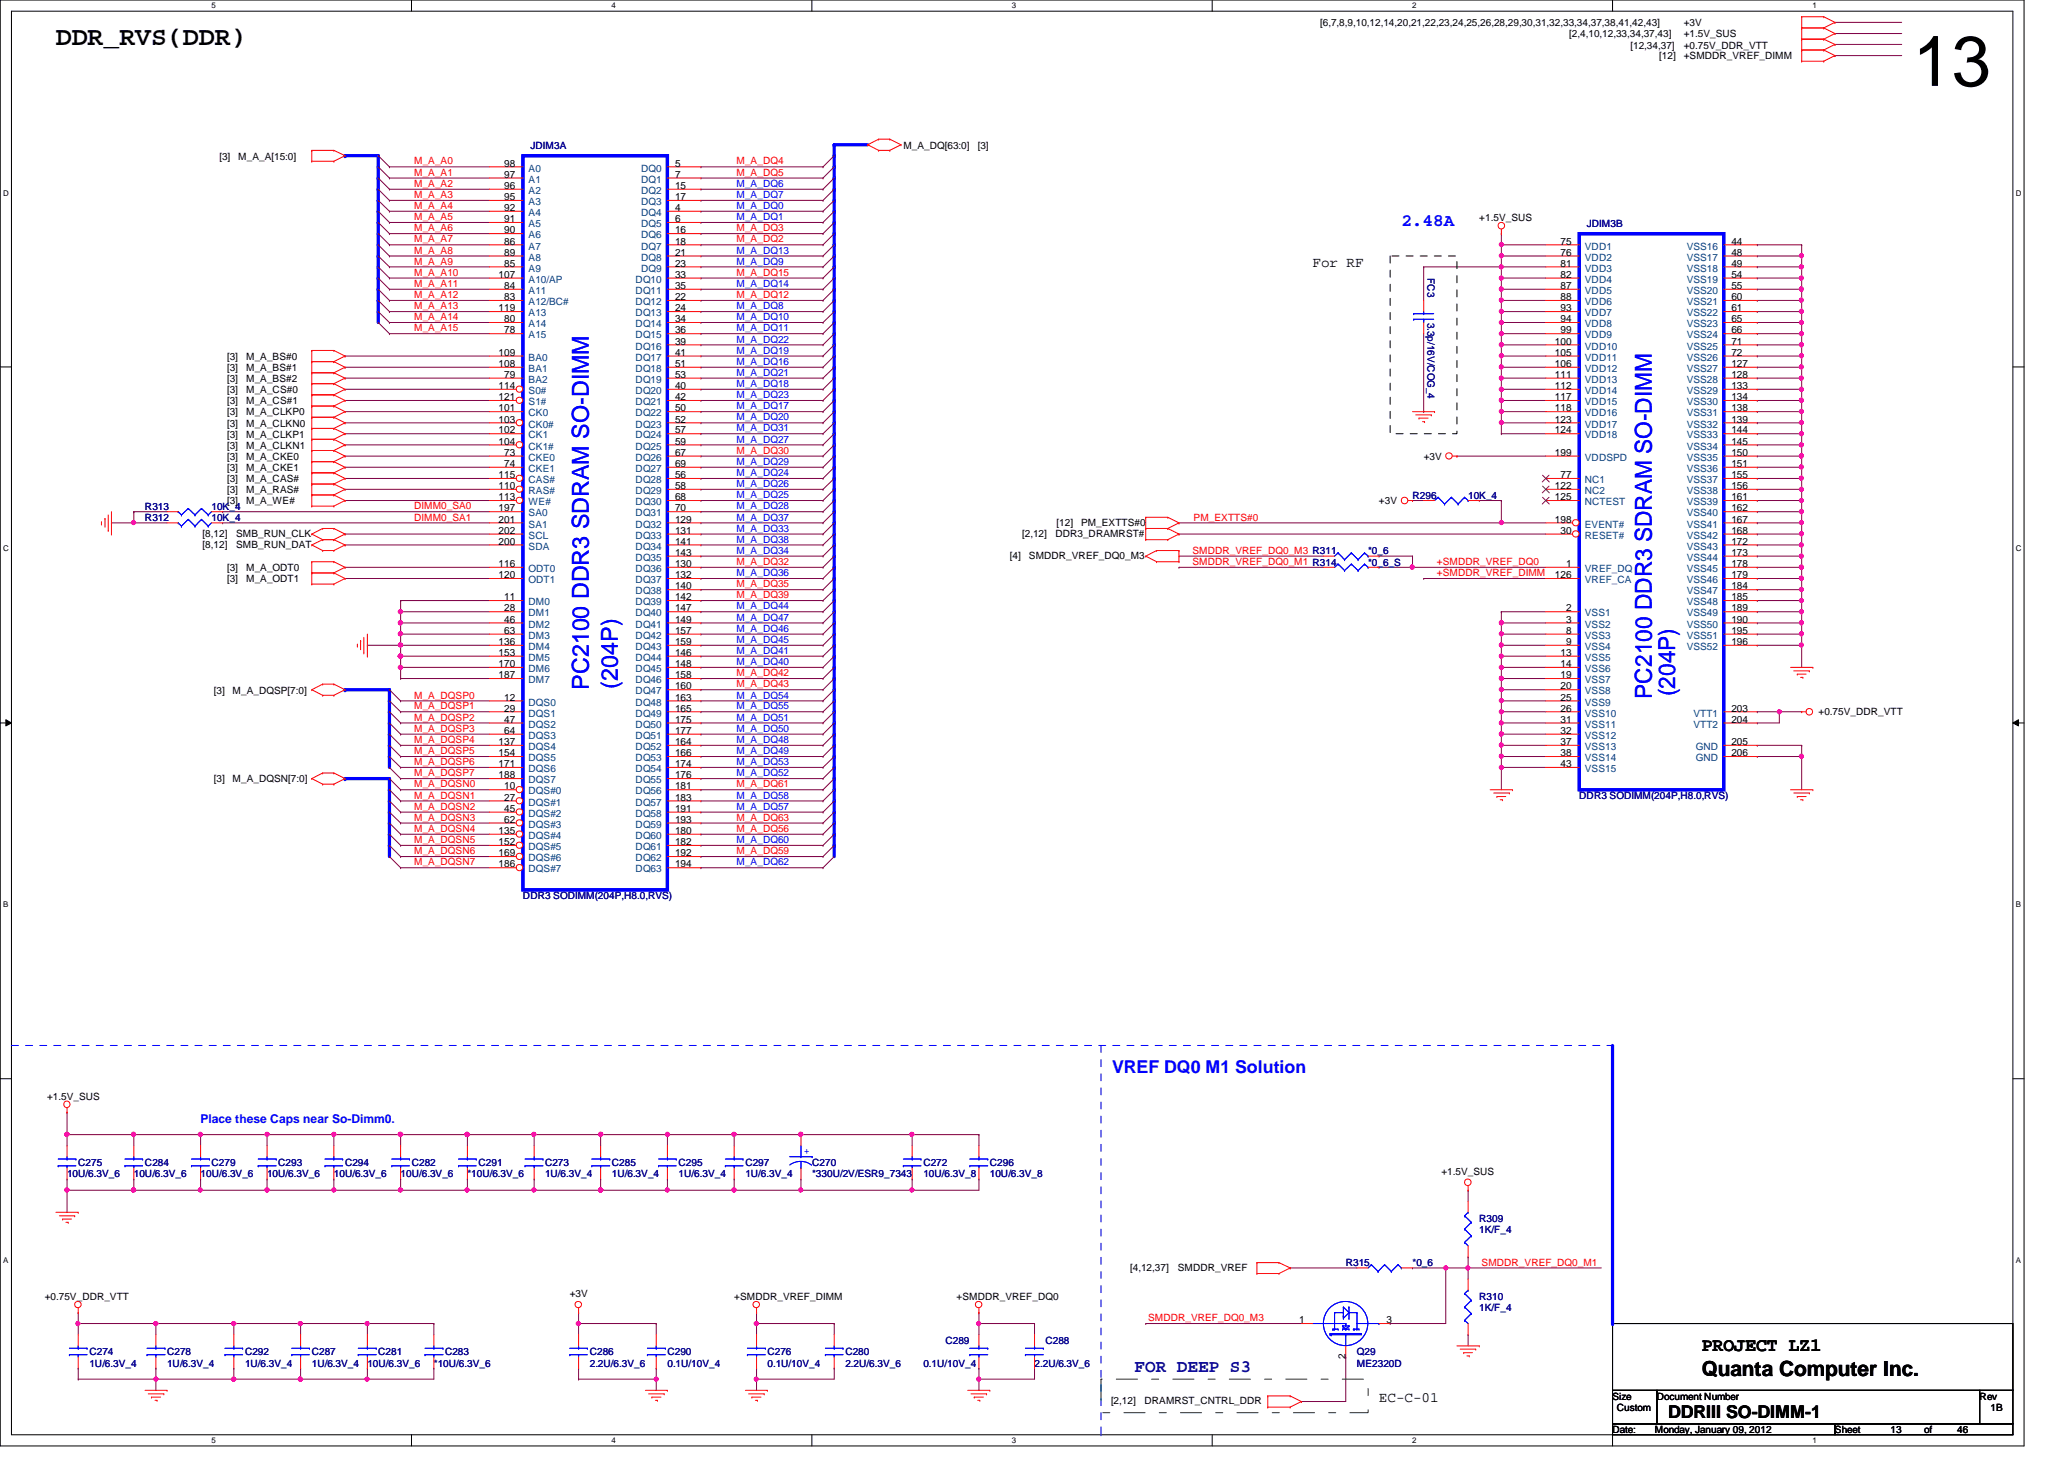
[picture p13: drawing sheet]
<svg xmlns="http://www.w3.org/2000/svg" width="297mm" height="210mm" viewBox="0 0 297 210" stroke-linecap="round" stroke-linejoin="round" font-family="sans-serif">
<defs><g id="words">
<text font-size="10.2" x="275.3" y="12.4">13</text>
<text font-size="3.8" x="8" y="6.4">DDR_RVS(DDR)</text>
<g font-size="3.3" fill="#00f">
<text x="84.7" y="99.2" transform="rotate(-90 84.7 99.2)">PC2100 DDR3 SDRAM SO-DIMM</text>
<text x="88.9" y="99.1" transform="rotate(-90 88.9 99.1)">(204P)</text>
<text x="237.7" y="100.5" transform="rotate(-90 237.7 100.5)">PC2100 DDR3 SDRAM SO-DIMM</text>
<text x="241.1" y="100.2" transform="rotate(-90 241.1 100.2)">(204P)</text>
</g>
<text font-size="3" x="244.9" y="198">Quanta Computer Inc.</text>
<text font-size="2.7" x="244.9" y="194.3">PROJECT LZ1</text>
<g font-size="2.5" fill="#00f">
<text x="201.7" y="32.5">2.48A</text>
<text x="160.1" y="154.4">VREF DQ0 M1 Solution</text>
</g>
<text font-size="2.5" fill="#000080" x="163.3" y="197.3">FOR DEEP S3</text>
<text font-size="2.5" x="240.1" y="204">DDRIII SO-DIMM-1</text>
<g font-size="2.1">
<text x="188.9" y="38.4">For RF</text>
<text x="198.5" y="201.6">EC-C-01</text>
</g>
<text font-size="1.7" fill="#00f" x="28.9" y="161.6">Place these Caps near So-Dimm0.</text>
<g font-size="1.4">
<text x="190" y="3.8">[6,7,8,9,10,12,14,20,21,22,23,24,25,26,28,29,30,31,32,33,34,37,38,41,42,43]</text>
<text x="225.8" y="5.4">[2,4,10,12,33,34,37,43]</text>
<text x="242.3" y="3.8">+3V</text>
<text x="242.3" y="5.4">+1.5V_SUS</text>
<text x="234.7" y="7">[12,34,37]</text>
<text x="238.8" y="8.6">[12]</text>
<text x="242.3" y="7">+0.75V_DDR_VTT</text>
<text x="242.3" y="8.6">+SMDDR_VREF_DIMM</text>
<text x="31.6" y="23">[3]</text>
<text x="34.3" y="23">M_A_A[15:0]</text>
<text x="72.6" y="24">98</text>
<text x="97.2" y="24">5</text>
<text x="130" y="21.4">M_A_DQ[63:0]</text>
<text x="140.7" y="21.4">[3]</text>
<text x="72.6" y="25.6">97</text>
<text x="72.6" y="27.2">96</text>
<text x="72.6" y="28.8">95</text>
<text x="97.2" y="25.6">7</text>
<text x="97.2" y="27.2">15</text>
<text x="97.2" y="28.8">17</text>
<text x="72.6" y="30.4">92</text>
<text x="72.6" y="32">91</text>
<text x="72.6" y="33.6">90</text>
<text x="72.6" y="35.2">86</text>
<text x="97.2" y="30.4">4</text>
<text x="97.2" y="32">6</text>
<text x="97.2" y="33.6">16</text>
<text x="97.2" y="35.2">18</text>
<text x="212.9" y="31.7">+1.5V_SUS</text>
<text x="224.6" y="35.2">75</text>
<text x="249.2" y="35.2">44</text>
<text x="71.8" y="40">107</text>
<text x="72.6" y="36.8">89</text>
<text x="72.6" y="38.4">85</text>
<text x="72.6" y="41.6">84</text>
<text x="97.2" y="36.8">21</text>
<text x="97.2" y="38.4">23</text>
<text x="97.2" y="40">33</text>
<text x="97.2" y="41.6">35</text>
<text x="224.6" y="36.8">76</text>
<text x="224.6" y="38.4">81</text>
<text x="224.6" y="40">82</text>
<text x="224.6" y="41.6">87</text>
<text x="249.2" y="36.8">48</text>
<text x="249.2" y="38.4">49</text>
<text x="249.2" y="40">54</text>
<text x="249.2" y="41.6">55</text>
<text x="71.8" y="44.8">119</text>
<text x="72.6" y="43.2">83</text>
<text x="72.6" y="46.4">80</text>
<text x="72.6" y="48">78</text>
<text x="97.2" y="43.2">22</text>
<text x="97.2" y="44.8">24</text>
<text x="97.2" y="46.4">34</text>
<text x="97.2" y="48">36</text>
<text x="224.6" y="43.2">88</text>
<text x="224.6" y="44.8">93</text>
<text x="224.6" y="46.4">94</text>
<text x="224.6" y="48">99</text>
<text x="249.2" y="43.2">60</text>
<text x="249.2" y="44.8">61</text>
<text x="249.2" y="46.4">65</text>
<text x="249.2" y="48">66</text>
<text x="32.7" y="51.8">[3]</text>
<text x="32.7" y="53.4">[3]</text>
<text x="35.4" y="51.8">M_A_BS#0</text>
<text x="35.4" y="53.4">M_A_BS#1</text>
<text x="71.8" y="51.2">109</text>
<text x="71.8" y="52.8">108</text>
<text x="97.2" y="49.6">39</text>
<text x="97.2" y="51.2">41</text>
<text x="97.2" y="52.8">51</text>
<text x="223.8" y="49.6">100</text>
<text x="223.8" y="51.2">105</text>
<text x="223.8" y="52.8">106</text>
<text x="249.2" y="49.6">71</text>
<text x="249.2" y="51.2">72</text>
<text x="249.2" y="52.8">127</text>
<text x="32.7" y="55">[3]</text>
<text x="32.7" y="56.6">[3]</text>
<text x="32.7" y="58.2">[3]</text>
<text x="32.7" y="59.8">[3]</text>
<text x="35.4" y="55">M_A_BS#2</text>
<text x="35.4" y="56.6">M_A_CS#0</text>
<text x="35.4" y="58.2">M_A_CS#1</text>
<text x="35.4" y="59.8">M_A_CLKP0</text>
<text x="71.8" y="56">114</text>
<text x="71.8" y="57.6">121</text>
<text x="71.8" y="59.2">101</text>
<text x="72.6" y="54.4">79</text>
<text x="97.2" y="54.4">53</text>
<text x="97.2" y="56">40</text>
<text x="97.2" y="57.6">42</text>
<text x="97.2" y="59.2">50</text>
<text x="223.8" y="54.4">111</text>
<text x="223.8" y="56">112</text>
<text x="223.8" y="57.6">117</text>
<text x="223.8" y="59.2">118</text>
<text x="249.2" y="54.4">128</text>
<text x="249.2" y="56">133</text>
<text x="249.2" y="57.6">134</text>
<text x="249.2" y="59.2">138</text>
<text x="32.7" y="61.4">[3]</text>
<text x="32.7" y="63">[3]</text>
<text x="32.7" y="64.6">[3]</text>
<text x="35.4" y="61.4">M_A_CLKN0</text>
<text x="35.4" y="63">M_A_CLKP1</text>
<text x="35.4" y="64.6">M_A_CLKN1</text>
<text x="71.8" y="60.8">103</text>
<text x="71.8" y="62.4">102</text>
<text x="71.8" y="64">104</text>
<text x="72.6" y="65.6">73</text>
<text x="97.2" y="60.8">52</text>
<text x="97.2" y="62.4">57</text>
<text x="97.2" y="64">59</text>
<text x="97.2" y="65.6">67</text>
<text x="223.8" y="60.8">123</text>
<text x="223.8" y="62.4">124</text>
<text x="223.8" y="65.6">199</text>
<text x="249.2" y="60.8">139</text>
<text x="249.2" y="62.4">144</text>
<text x="249.2" y="64">145</text>
<text x="249.2" y="65.6">150</text>
<text x="32.7" y="66.2">[3]</text>
<text x="32.7" y="67.8">[3]</text>
<text x="32.7" y="69.4">[3]</text>
<text x="32.7" y="71">[3]</text>
<text x="35.4" y="66.2">M_A_CKE0</text>
<text x="35.4" y="67.8">M_A_CKE1</text>
<text x="35.4" y="69.4">M_A_CAS#</text>
<text x="35.4" y="71">M_A_RAS#</text>
<text x="71.8" y="68.8">115</text>
<text x="71.8" y="70.4">110</text>
<text x="71.8" y="72">113</text>
<text x="72.6" y="67.2">74</text>
<text x="97.2" y="67.2">69</text>
<text x="97.2" y="68.8">56</text>
<text x="97.2" y="70.4">58</text>
<text x="97.2" y="72">68</text>
<text x="204.9" y="66.2">+3V</text>
<text x="223.8" y="70.4">122</text>
<text x="223.8" y="72">125</text>
<text x="224.6" y="68.8">77</text>
<text x="249.2" y="67.2">151</text>
<text x="249.2" y="68.8">155</text>
<text x="249.2" y="70.4">156</text>
<text x="249.2" y="72">161</text>
<text x="29.2" y="77.2">[8,12]</text>
<text x="32.7" y="72.6">[3]</text>
<text x="34" y="77.2">SMB_RUN_CLK</text>
<text x="35.4" y="72.6">M_A_WE#</text>
<text x="71.8" y="73.6">197</text>
<text x="71.8" y="75.2">201</text>
<text x="71.8" y="76.8">202</text>
<text x="97.2" y="73.6">70</text>
<text x="97.2" y="75.2">129</text>
<text x="97.2" y="76.8">131</text>
<text x="147.1" y="77.2">[2,12]</text>
<text x="151.9" y="77.2">DDR3_DRAMRST#</text>
<text x="152.1" y="75.6">[12]</text>
<text x="155.6" y="75.6">PM_EXTTS#0</text>
<text x="198.5" y="72.6">+3V</text>
<text x="223.8" y="75.2">198</text>
<text x="224.6" y="76.8">30</text>
<text x="249.2" y="73.6">162</text>
<text x="249.2" y="75.2">167</text>
<text x="249.2" y="76.8">168</text>
<text x="29.2" y="78.8">[8,12]</text>
<text x="32.7" y="82.2">[3]</text>
<text x="32.7" y="83.8">[3]</text>
<text x="34" y="78.8">SMB_RUN_DAT</text>
<text x="35.4" y="82.2">M_A_ODT0</text>
<text x="35.4" y="83.8">M_A_ODT1</text>
<text x="71.8" y="78.4">200</text>
<text x="71.8" y="81.6">116</text>
<text x="71.8" y="83.2">120</text>
<text x="97.2" y="78.4">141</text>
<text x="97.2" y="80">143</text>
<text x="97.2" y="81.6">130</text>
<text x="97.2" y="83.2">132</text>
<text x="145.3" y="80.4">[4]</text>
<text x="148.1" y="80.4">SMDDR_VREF_DQ0_M3</text>
<text x="223.8" y="83.2">126</text>
<text x="225.4" y="81.6">1</text>
<text x="249.2" y="78.4">172</text>
<text x="249.2" y="80">173</text>
<text x="249.2" y="81.6">178</text>
<text x="249.2" y="83.2">179</text>
<text x="72.6" y="86.4">11</text>
<text x="72.6" y="88">28</text>
<text x="72.6" y="89.6">46</text>
<text x="97.2" y="84.8">140</text>
<text x="97.2" y="86.4">142</text>
<text x="97.2" y="88">147</text>
<text x="97.2" y="89.6">149</text>
<text x="225.4" y="88">2</text>
<text x="225.4" y="89.6">3</text>
<text x="249.2" y="84.8">184</text>
<text x="249.2" y="86.4">185</text>
<text x="249.2" y="88">189</text>
<text x="249.2" y="89.6">190</text>
<text x="71.8" y="92.8">136</text>
<text x="71.8" y="94.4">153</text>
<text x="71.8" y="96">170</text>
<text x="72.6" y="91.2">63</text>
<text x="97.2" y="91.2">157</text>
<text x="97.2" y="92.8">159</text>
<text x="97.2" y="94.4">146</text>
<text x="97.2" y="96">148</text>
<text x="224.6" y="94.4">13</text>
<text x="224.6" y="96">14</text>
<text x="225.4" y="91.2">8</text>
<text x="225.4" y="92.8">9</text>
<text x="249.2" y="91.2">195</text>
<text x="249.2" y="92.8">196</text>
<text x="30.8" y="99.8">[3]</text>
<text x="33.5" y="99.8">M_A_DQSP[7:0]</text>
<text x="71.8" y="97.6">187</text>
<text x="72.6" y="100.8">12</text>
<text x="97.2" y="97.6">158</text>
<text x="97.2" y="99.2">160</text>
<text x="97.2" y="100.8">163</text>
<text x="224.6" y="97.6">19</text>
<text x="224.6" y="99.2">20</text>
<text x="224.6" y="100.8">25</text>
<text x="71.8" y="107.2">137</text>
<text x="72.6" y="102.4">29</text>
<text x="72.6" y="104">47</text>
<text x="72.6" y="105.6">64</text>
<text x="97.2" y="102.4">165</text>
<text x="97.2" y="104">175</text>
<text x="97.2" y="105.6">177</text>
<text x="97.2" y="107.2">164</text>
<text x="224.6" y="102.4">26</text>
<text x="224.6" y="104">31</text>
<text x="224.6" y="105.6">32</text>
<text x="224.6" y="107.2">37</text>
<text x="249.2" y="102.4">203</text>
<text x="249.2" y="104">204</text>
<text x="249.2" y="107.2">205</text>
<text x="261.7" y="102.8">+0.75V_DDR_VTT</text>
<text x="30.8" y="112.6">[3]</text>
<text x="33.5" y="112.6">M_A_DQSN[7:0]</text>
<text x="71.8" y="108.8">154</text>
<text x="71.8" y="110.4">171</text>
<text x="71.8" y="112">188</text>
<text x="72.6" y="113.6">10</text>
<text x="97.2" y="108.8">166</text>
<text x="97.2" y="110.4">174</text>
<text x="97.2" y="112">176</text>
<text x="97.2" y="113.6">181</text>
<text x="224.6" y="108.8">38</text>
<text x="224.6" y="110.4">43</text>
<text x="249.2" y="108.8">206</text>
<text x="71.8" y="120">135</text>
<text x="72.6" y="115.2">27</text>
<text x="72.6" y="116.8">45</text>
<text x="72.6" y="118.4">62</text>
<text x="97.2" y="115.2">183</text>
<text x="97.2" y="116.8">191</text>
<text x="97.2" y="118.4">193</text>
<text x="97.2" y="120">180</text>
<text x="71.8" y="121.6">152</text>
<text x="71.8" y="123.2">169</text>
<text x="71.8" y="124.8">186</text>
<text x="97.2" y="121.6">182</text>
<text x="97.2" y="123.2">192</text>
<text x="97.2" y="124.8">194</text>
<text x="6.8" y="158.2">+1.5V_SUS</text>
<text x="207.4" y="169.1">+1.5V_SUS</text>
<text x="162.6" y="182.8">[4,12,37]</text>
<text x="169.5" y="182.8">SMDDR_VREF</text>
<text x="6.4" y="187">+0.75V_DDR_VTT</text>
<text x="82" y="186.6">+3V</text>
<text x="105.7" y="187">+SMDDR_VREF_DIMM</text>
<text x="137.7" y="187">+SMDDR_VREF_DQ0</text>
<text x="187" y="190.4">1</text>
<text x="199.6" y="190.4">3</text>
<text x="193.6" y="195.5" transform="rotate(-90 193.6 195.5)">2</text>
<text x="159.9" y="202">[2,12]</text>
<text x="164.7" y="202">DRAMRST_CNTRL_DDR</text>
<text x="232.1" y="201.4">Size</text>
<text x="232.7" y="203">Custom</text>
<text x="238.5" y="201.4">Document Number</text>
<text x="284.9" y="201.4">Rev</text>
<text x="286.5" y="203">1B</text>
<text x="232.1" y="206.2">Date:</text>
<text x="238.2" y="206.2">Monday, January 09, 2012</text>
<text x="264.1" y="206.2">Sheet</text>
<text x="272.1" y="206.2">13</text>
<text x="276.9" y="206.2">of</text>
<text x="281.7" y="206.2">46</text>
</g>
<g font-size="1.4" fill="#f00">
<text x="59.6" y="23.7">M_A_A0</text>
<text x="106" y="23.7">M_A_DQ4</text>
<text x="59.6" y="26.9">M_A_A2</text>
<text x="59.6" y="28.5">M_A_A3</text>
<text x="59.6" y="25.3">M_A_A1</text>
<text x="106" y="25.3">M_A_DQ5</text>
<text x="59.6" y="34.9">M_A_A7</text>
<text x="59.6" y="33.3">M_A_A6</text>
<text x="59.6" y="31.7">M_A_A5</text>
<text x="59.6" y="30.1">M_A_A4</text>
<text x="106" y="33.3">M_A_DQ3</text>
<text x="106" y="34.9">M_A_DQ2</text>
<text x="59.6" y="41.3">M_A_A11</text>
<text x="59.6" y="39.7">M_A_A10</text>
<text x="59.6" y="38.1">M_A_A9</text>
<text x="59.6" y="36.5">M_A_A8</text>
<text x="106" y="39.7">M_A_DQ15</text>
<text x="59.6" y="47.7">M_A_A15</text>
<text x="59.6" y="46.1">M_A_A14</text>
<text x="59.6" y="44.5">M_A_A13</text>
<text x="59.6" y="42.9">M_A_A12</text>
<text x="106" y="42.9">M_A_DQ12</text>
<text x="106" y="65.3">M_A_DQ30</text>
<text x="59.6" y="73.3">DIMM0_SA0</text>
<text x="59.6" y="74.9">DIMM0_SA1</text>
<text x="171.8" y="74.9">PM_EXTTS#0</text>
<text x="106" y="81.3">M_A_DQ32</text>
<text x="171.6" y="81.3">SMDDR_VREF_DQ0_M1 R314</text>
<text x="171.6" y="79.7">SMDDR_VREF_DQ0_M3 R311</text>
<text x="206.8" y="82.9">+SMDDR_VREF_DIMM</text>
<text x="206.8" y="81.3">+SMDDR_VREF_DQ0</text>
<text x="106" y="84.5">M_A_DQ35</text>
<text x="106" y="86.1">M_A_DQ39</text>
<text x="59.6" y="100.5">M_A_DQSP0</text>
<text x="106" y="97.3">M_A_DQ42</text>
<text x="106" y="98.9">M_A_DQ43</text>
<text x="59.6" y="102.1">M_A_DQSP1</text>
<text x="59.6" y="103.7">M_A_DQSP2</text>
<text x="59.6" y="105.3">M_A_DQSP3</text>
<text x="59.6" y="106.9">M_A_DQSP4</text>
<text x="59.6" y="108.5">M_A_DQSP5</text>
<text x="59.6" y="110.1">M_A_DQSP6</text>
<text x="59.6" y="111.7">M_A_DQSP7</text>
<text x="59.6" y="113.3">M_A_DQSN0</text>
<text x="106" y="113.3">M_A_DQ61</text>
<text x="59.6" y="114.9">M_A_DQSN1</text>
<text x="59.6" y="116.5">M_A_DQSN2</text>
<text x="59.6" y="118.1">M_A_DQSN3</text>
<text x="59.6" y="119.7">M_A_DQSN4</text>
<text x="106" y="118.1">M_A_DQ63</text>
<text x="106" y="119.7">M_A_DQ56</text>
<text x="59.6" y="121.3">M_A_DQSN5</text>
<text x="59.6" y="122.9">M_A_DQSN6</text>
<text x="59.6" y="124.5">M_A_DQSN7</text>
<text x="106" y="122.9">M_A_DQ59</text>
<text x="213.2" y="182.1">SMDDR_VREF_DQ0_M1</text>
<text x="165.2" y="190.1">SMDDR_VREF_DQ0_M3</text>
</g>
<g font-size="1.4" fill="#000080">
<text x="76.4" y="21.5">JDIM3A</text>
<text x="228.4" y="32.7">JDIM3B</text>
<text x="205.4" y="40" transform="rotate(90 205.4 40)">FC3</text>
<text x="205.4" y="46.4" transform="rotate(90 205.4 46.4)">3.3p/16V/COG_4</text>
<text x="203.3" y="71.8">R296</text>
<text x="211.3" y="71.8">10K_4</text>
<text x="20.9" y="73.4">R313</text>
<text x="20.9" y="75">R312</text>
<text x="30.4" y="73.4">10K_4</text>
<text x="30.4" y="75">10K_4</text>
<text x="196.9" y="81.4">*0_6_S</text>
<text x="196.9" y="79.8">*0_6</text>
<text x="227.3" y="115">DDR3 SODIMM(204P,H8.0,RVS)</text>
<text x="75.3" y="129.4">DDR3 SODIMM(204P,H8.0,RVS)</text>
<text x="11.3" y="167.8">C275</text>
<text x="20.9" y="167.8">C284</text>
<text x="30.4" y="167.8">C279</text>
<text x="40" y="167.8">C293</text>
<text x="49.7" y="167.8">C294</text>
<text x="59.3" y="167.8">C282</text>
<text x="68.9" y="167.8">C291</text>
<text x="78.4" y="167.8">C273</text>
<text x="88.1" y="167.8">C285</text>
<text x="97.7" y="167.8">C295</text>
<text x="107.3" y="167.8">C297</text>
<text x="116.9" y="167.8">C270</text>
<text x="132.9" y="167.8">C272</text>
<text x="142.4" y="167.8">C296</text>
<text x="9.6" y="169.4">10U/6.3V_6</text>
<text x="19.3" y="169.4">10U/6.3V_6</text>
<text x="28.9" y="169.4">10U/6.3V_6</text>
<text x="38.4" y="169.4">10U/6.3V_6</text>
<text x="48" y="169.4">10U/6.3V_6</text>
<text x="57.7" y="169.4">10U/6.3V_6</text>
<text x="67.3" y="169.4">*10U/6.3V_6</text>
<text x="78.4" y="169.4">1U/6.3V_4</text>
<text x="88.1" y="169.4">1U/6.3V_4</text>
<text x="97.7" y="169.4">1U/6.3V_4</text>
<text x="107.3" y="169.4">1U/6.3V_4</text>
<text x="116.9" y="169.4">*330U/2V/ESR9_7343</text>
<text x="132.9" y="169.4">10U/6.3V_8</text>
<text x="142.4" y="169.4">10U/6.3V_8</text>
<text x="212.9" y="175.8">R309</text>
<text x="212.9" y="177.4">1K/F_4</text>
<text x="193.7" y="182.2">R315</text>
<text x="203.3" y="182.2">*0_6</text>
<text x="212.9" y="187">R310</text>
<text x="212.9" y="188.6">1K/F_4</text>
<text x="12.9" y="195">C274</text>
<text x="12.9" y="196.6">1U/6.3V_4</text>
<text x="24" y="195">C278</text>
<text x="24" y="196.6">1U/6.3V_4</text>
<text x="35.3" y="195">C292</text>
<text x="35.3" y="196.6">1U/6.3V_4</text>
<text x="44.9" y="195">C287</text>
<text x="44.9" y="196.6">1U/6.3V_4</text>
<text x="52.9" y="196.6">10U/6.3V_6</text>
<text x="54.4" y="195">C281</text>
<text x="62.4" y="196.6">*10U/6.3V_6</text>
<text x="64" y="195">C283</text>
<text x="84.9" y="195">C286</text>
<text x="84.9" y="196.6">2.2U/6.3V_6</text>
<text x="96.1" y="195">C290</text>
<text x="96.1" y="196.6">0.1U/10V_4</text>
<text x="110.4" y="195">C276</text>
<text x="110.4" y="196.6">0.1U/10V_4</text>
<text x="121.7" y="195">C280</text>
<text x="121.7" y="196.6">2.2U/6.3V_6</text>
<text x="132.9" y="196.6">0.1U/10V_4</text>
<text x="136.1" y="193.4">C289</text>
<text x="148.9" y="196.6">2.2U/6.3V_6</text>
<text x="150.4" y="193.4">C288</text>
<text x="195.3" y="195">Q29</text>
<text x="195.3" y="196.6">ME2320D</text>
</g>
<g font-size="1.4" fill="#004080">
<text x="76.1" y="24.7">A0</text>
<text x="76.1" y="26.3">A1</text>
<text x="76.1" y="27.9">A2</text>
<text x="76.1" y="29.5">A3</text>
<text x="92.3" y="24.7">DQ0</text>
<text x="92.3" y="26.3">DQ1</text>
<text x="92.3" y="27.9">DQ2</text>
<text x="92.3" y="29.5">DQ3</text>
<text x="76.1" y="31.1">A4</text>
<text x="76.1" y="32.7">A5</text>
<text x="76.1" y="34.3">A6</text>
<text x="76.1" y="35.9">A7</text>
<text x="92.3" y="31.1">DQ4</text>
<text x="92.3" y="32.7">DQ5</text>
<text x="92.3" y="34.3">DQ6</text>
<text x="92.3" y="35.9">DQ7</text>
<text x="228.1" y="35.9">VDD1</text>
<text x="242.7" y="35.9">VSS16</text>
<text x="76.1" y="37.5">A8</text>
<text x="76.1" y="39.1">A9</text>
<text x="76.1" y="40.7">A10/AP</text>
<text x="91.5" y="40.7">DQ10</text>
<text x="92.3" y="37.5">DQ8</text>
<text x="92.3" y="39.1">DQ9</text>
<text x="228.1" y="37.5">VDD2</text>
<text x="228.1" y="39.1">VDD3</text>
<text x="228.1" y="40.7">VDD4</text>
<text x="242.7" y="37.5">VSS17</text>
<text x="242.7" y="39.1">VSS18</text>
<text x="242.7" y="40.7">VSS19</text>
<text x="76.1" y="42.3">A11</text>
<text x="76.1" y="43.9">A12/BC#</text>
<text x="76.1" y="45.5">A13</text>
<text x="76.1" y="47.1">A14</text>
<text x="91.5" y="42.3">DQ11</text>
<text x="91.5" y="43.9">DQ12</text>
<text x="91.5" y="45.5">DQ13</text>
<text x="91.5" y="47.1">DQ14</text>
<text x="228.1" y="42.3">VDD5</text>
<text x="228.1" y="43.9">VDD6</text>
<text x="228.1" y="45.5">VDD7</text>
<text x="228.1" y="47.1">VDD8</text>
<text x="242.7" y="42.3">VSS20</text>
<text x="242.7" y="43.9">VSS21</text>
<text x="242.7" y="45.5">VSS22</text>
<text x="242.7" y="47.1">VSS23</text>
<text x="76.1" y="48.7">A15</text>
<text x="76.1" y="51.9">BA0</text>
<text x="76.1" y="53.5">BA1</text>
<text x="91.5" y="48.7">DQ15</text>
<text x="91.5" y="50.3">DQ16</text>
<text x="91.5" y="51.9">DQ17</text>
<text x="91.5" y="53.5">DQ18</text>
<text x="228.1" y="48.7">VDD9</text>
<text x="228.1" y="50.3">VDD10</text>
<text x="228.1" y="51.9">VDD11</text>
<text x="228.1" y="53.5">VDD12</text>
<text x="242.7" y="48.7">VSS24</text>
<text x="242.7" y="50.3">VSS25</text>
<text x="242.7" y="51.9">VSS26</text>
<text x="242.7" y="53.5">VSS27</text>
<text x="76.1" y="55.1">BA2</text>
<text x="76.1" y="56.7">S0#</text>
<text x="76.1" y="58.3">S1#</text>
<text x="76.1" y="59.9">CK0</text>
<text x="91.5" y="55.1">DQ19</text>
<text x="91.5" y="56.7">DQ20</text>
<text x="91.5" y="58.3">DQ21</text>
<text x="91.5" y="59.9">DQ22</text>
<text x="228.1" y="55.1">VDD13</text>
<text x="228.1" y="56.7">VDD14</text>
<text x="228.1" y="58.3">VDD15</text>
<text x="228.1" y="59.9">VDD16</text>
<text x="242.7" y="55.1">VSS28</text>
<text x="242.7" y="56.7">VSS29</text>
<text x="242.7" y="58.3">VSS30</text>
<text x="242.7" y="59.9">VSS31</text>
<text x="76.1" y="61.5">CK0#</text>
<text x="76.1" y="63.1">CK1</text>
<text x="76.1" y="64.7">CK1#</text>
<text x="91.5" y="61.5">DQ23</text>
<text x="91.5" y="63.1">DQ24</text>
<text x="91.5" y="64.7">DQ25</text>
<text x="228.1" y="61.5">VDD17</text>
<text x="228.1" y="63.1">VDD18</text>
<text x="242.7" y="61.5">VSS32</text>
<text x="242.7" y="63.1">VSS33</text>
<text x="242.7" y="64.7">VSS34</text>
<text x="76.1" y="66.3">CKE0</text>
<text x="76.1" y="67.9">CKE1</text>
<text x="76.1" y="69.5">CAS#</text>
<text x="76.1" y="71.1">RAS#</text>
<text x="91.5" y="66.3">DQ26</text>
<text x="91.5" y="67.9">DQ27</text>
<text x="91.5" y="69.5">DQ28</text>
<text x="91.5" y="71.1">DQ29</text>
<text x="228.1" y="66.3">VDDSPD</text>
<text x="228.1" y="69.5">NC1</text>
<text x="228.1" y="71.1">NC2</text>
<text x="242.7" y="66.3">VSS35</text>
<text x="242.7" y="67.9">VSS36</text>
<text x="242.7" y="69.5">VSS37</text>
<text x="242.7" y="71.1">VSS38</text>
<text x="76.1" y="72.7">WE#</text>
<text x="76.1" y="74.3">SA0</text>
<text x="76.1" y="75.9">SA1</text>
<text x="76.1" y="77.5">SCL</text>
<text x="91.5" y="72.7">DQ30</text>
<text x="91.5" y="74.3">DQ31</text>
<text x="91.5" y="75.9">DQ32</text>
<text x="91.5" y="77.5">DQ33</text>
<text x="228.1" y="72.7">NCTEST</text>
<text x="228.1" y="75.9">EVENT#</text>
<text x="228.1" y="77.5">RESET#</text>
<text x="242.7" y="72.7">VSS39</text>
<text x="242.7" y="74.3">VSS40</text>
<text x="242.7" y="75.9">VSS41</text>
<text x="242.7" y="77.5">VSS42</text>
<text x="76.1" y="79.1">SDA</text>
<text x="76.1" y="82.3">ODT0</text>
<text x="76.1" y="83.9">ODT1</text>
<text x="91.5" y="79.1">DQ34</text>
<text x="91.5" y="80.7">DQ35</text>
<text x="91.5" y="82.3">DQ36</text>
<text x="91.5" y="83.9">DQ37</text>
<text x="228.1" y="82.3">VREF_DQ</text>
<text x="228.1" y="83.9">VREF_CA</text>
<text x="242.7" y="79.1">VSS43</text>
<text x="242.7" y="80.7">VSS44</text>
<text x="242.7" y="82.3">VSS45</text>
<text x="242.7" y="83.9">VSS46</text>
<text x="76.1" y="87.1">DM0</text>
<text x="76.1" y="88.7">DM1</text>
<text x="91.5" y="85.5">DQ38</text>
<text x="91.5" y="87.1">DQ39</text>
<text x="91.5" y="88.7">DQ40</text>
<text x="228.1" y="88.7">VSS1</text>
<text x="242.7" y="85.5">VSS47</text>
<text x="242.7" y="87.1">VSS48</text>
<text x="242.7" y="88.7">VSS49</text>
<text x="76.1" y="90.3">DM2</text>
<text x="76.1" y="91.9">DM3</text>
<text x="76.1" y="93.5">DM4</text>
<text x="76.1" y="95.1">DM5</text>
<text x="91.5" y="90.3">DQ41</text>
<text x="91.5" y="91.9">DQ42</text>
<text x="91.5" y="93.5">DQ43</text>
<text x="91.5" y="95.1">DQ44</text>
<text x="228.1" y="90.3">VSS2</text>
<text x="228.1" y="91.9">VSS3</text>
<text x="228.1" y="93.5">VSS4</text>
<text x="228.1" y="95.1">VSS5</text>
<text x="242.7" y="90.3">VSS50</text>
<text x="242.7" y="91.9">VSS51</text>
<text x="242.7" y="93.5">VSS52</text>
<text x="76.1" y="96.7">DM6</text>
<text x="76.1" y="98.3">DM7</text>
<text x="76.1" y="101.5">DQS0</text>
<text x="91.5" y="96.7">DQ45</text>
<text x="91.5" y="98.3">DQ46</text>
<text x="91.5" y="99.9">DQ47</text>
<text x="91.5" y="101.5">DQ48</text>
<text x="228.1" y="96.7">VSS6</text>
<text x="228.1" y="98.3">VSS7</text>
<text x="228.1" y="99.9">VSS8</text>
<text x="228.1" y="101.5">VSS9</text>
<text x="76.1" y="103.1">DQS1</text>
<text x="76.1" y="104.7">DQS2</text>
<text x="76.1" y="106.3">DQS3</text>
<text x="76.1" y="107.9">DQS4</text>
<text x="91.5" y="103.1">DQ49</text>
<text x="91.5" y="104.7">DQ50</text>
<text x="91.5" y="106.3">DQ51</text>
<text x="91.5" y="107.9">DQ52</text>
<text x="228.1" y="103.1">VSS10</text>
<text x="228.1" y="104.7">VSS11</text>
<text x="228.1" y="106.3">VSS12</text>
<text x="228.1" y="107.9">VSS13</text>
<text x="243.7" y="103.1">VTT1</text>
<text x="243.7" y="104.7">VTT2</text>
<text x="244" y="107.9">GND</text>
<text x="76.1" y="109.5">DQS5</text>
<text x="76.1" y="111.1">DQS6</text>
<text x="76.1" y="112.7">DQS7</text>
<text x="91.5" y="109.5">DQ53</text>
<text x="91.5" y="111.1">DQ54</text>
<text x="91.5" y="112.7">DQ55</text>
<text x="228.1" y="109.5">VSS14</text>
<text x="228.1" y="111.1">VSS15</text>
<text x="244" y="109.5">GND</text>
<text x="76.1" y="114.3">DQS#0</text>
<text x="76.1" y="115.9">DQS#1</text>
<text x="76.1" y="117.5">DQS#2</text>
<text x="76.1" y="119.1">DQS#3</text>
<text x="91.5" y="114.3">DQ56</text>
<text x="91.5" y="115.9">DQ57</text>
<text x="91.5" y="117.5">DQ58</text>
<text x="91.5" y="119.1">DQ59</text>
<text x="76.1" y="120.7">DQS#4</text>
<text x="76.1" y="122.3">DQS#5</text>
<text x="76.1" y="123.9">DQS#6</text>
<text x="76.1" y="125.5">DQS#7</text>
<text x="91.5" y="120.7">DQ60</text>
<text x="91.5" y="122.3">DQ61</text>
<text x="91.5" y="123.9">DQ62</text>
<text x="91.5" y="125.5">DQ63</text>
</g>
<g font-size="1.4" fill="#00f">
<text x="106" y="28.5">M_A_DQ7</text>
<text x="106" y="26.9">M_A_DQ6</text>
<text x="106" y="30.1">M_A_DQ0</text>
<text x="106" y="31.7">M_A_DQ1</text>
<text x="106" y="36.5">M_A_DQ13</text>
<text x="106" y="38.1">M_A_DQ9</text>
<text x="106" y="41.3">M_A_DQ14</text>
<text x="106" y="44.5">M_A_DQ8</text>
<text x="106" y="46.1">M_A_DQ10</text>
<text x="106" y="47.7">M_A_DQ11</text>
<text x="106" y="49.3">M_A_DQ22</text>
<text x="106" y="50.9">M_A_DQ19</text>
<text x="106" y="52.5">M_A_DQ16</text>
<text x="106" y="55.7">M_A_DQ18</text>
<text x="106" y="58.9">M_A_DQ17</text>
<text x="106" y="57.3">M_A_DQ23</text>
<text x="106" y="54.1">M_A_DQ21</text>
<text x="106" y="60.5">M_A_DQ20</text>
<text x="106" y="62.1">M_A_DQ31</text>
<text x="106" y="63.7">M_A_DQ27</text>
<text x="106" y="68.5">M_A_DQ24</text>
<text x="106" y="70.1">M_A_DQ26</text>
<text x="106" y="71.7">M_A_DQ25</text>
<text x="106" y="66.9">M_A_DQ29</text>
<text x="106" y="74.9">M_A_DQ37</text>
<text x="106" y="76.5">M_A_DQ33</text>
<text x="106" y="73.3">M_A_DQ28</text>
<text x="106" y="82.9">M_A_DQ36</text>
<text x="106" y="78.1">M_A_DQ38</text>
<text x="106" y="79.7">M_A_DQ34</text>
<text x="106" y="87.7">M_A_DQ44</text>
<text x="106" y="89.3">M_A_DQ47</text>
<text x="106" y="94.1">M_A_DQ41</text>
<text x="106" y="95.7">M_A_DQ40</text>
<text x="106" y="90.9">M_A_DQ46</text>
<text x="106" y="92.5">M_A_DQ45</text>
<text x="106" y="100.5">M_A_DQ54</text>
<text x="106" y="106.9">M_A_DQ48</text>
<text x="106" y="102.1">M_A_DQ55</text>
<text x="106" y="103.7">M_A_DQ51</text>
<text x="106" y="105.3">M_A_DQ50</text>
<text x="106" y="108.5">M_A_DQ49</text>
<text x="106" y="110.1">M_A_DQ53</text>
<text x="106" y="111.7">M_A_DQ52</text>
<text x="106" y="114.9">M_A_DQ58</text>
<text x="106" y="116.5">M_A_DQ57</text>
<text x="106" y="121.3">M_A_DQ60</text>
<text x="106" y="124.5">M_A_DQ62</text>
<text x="115.7" y="166">+</text>
</g>
<g font-size="1.1">
<text x="30.4" y="1.1">5</text>
<text x="88" y="1.1">4</text>
<text x="145.6" y="1.1">3</text>
<text x="203.2" y="1.1">2</text>
<text x="260.9" y="1.1">1</text>
<text x=".5" y="28.2">D</text>
<text x="290.1" y="28.2">D</text>
<text x=".5" y="79.3">C</text>
<text x="290.1" y="79.3">C</text>
<text x=".5" y="130.6">B</text>
<text x="290.1" y="130.6">B</text>
<text x=".5" y="181.7">A</text>
<text x="290.1" y="181.7">A</text>
<text x="30.4" y="207.6">5</text>
<text x="88" y="207.6">4</text>
<text x="145.6" y="207.6">3</text>
<text x="203.2" y="207.6">2</text>
<text x="260.9" y="207.6">1</text>
</g>
</g></defs>
<path d="M0 0h291.3v208h-291.3zM1.6 1.6h288.1v204.8h-288.1z" fill="none" stroke="#000" stroke-width=".14"/>
<g fill="#fff">
<path d="M30.4 .2h.6v1.2h-.6z"/>
<path d="M30.4 206.6h.6v1.2h-.6z"/>
</g>
<path d="M59.2 0v1.6M59.2 206.4v1.6" fill="none" stroke="#000" stroke-width=".14"/>
<g fill="#fff">
<path d="M88 .2h.6v1.2h-.6z"/>
<path d="M88 206.6h.6v1.2h-.6z"/>
</g>
<path d="M116.8 0v1.6M116.8 206.4v1.6" fill="none" stroke="#000" stroke-width=".14"/>
<g fill="#fff">
<path d="M145.6 .2h.6v1.2h-.6z"/>
<path d="M145.6 206.6h.6v1.2h-.6z"/>
</g>
<path d="M174.5 0v1.6M174.5 206.4v1.6" fill="none" stroke="#000" stroke-width=".14"/>
<g fill="#fff">
<path d="M203.2 .2h.6v1.2h-.6z"/>
<path d="M203.2 206.6h.6v1.2h-.6z"/>
</g>
<path d="M232.1 0v1.6M232.1 206.4v1.6" fill="none" stroke="#000" stroke-width=".14"/>
<g fill="#fff">
<path d="M260.9 .2h.5v1.2h-.5z"/>
<path d="M260.9 206.6h.5v1.2h-.5z"/>
<path d="M.5 27.2h.7v1.2h-.7z"/>
<path d="M290.1 27.2h.8v1.2h-.8z"/>
<path d="M.5 78.4h.7v1.1h-.7z"/>
<path d="M290.1 78.4h.8v1.1h-.8z"/>
</g>
<path d="M0 52.8h1.6M289.7 52.8h1.6" fill="none" stroke="#000" stroke-width=".14"/>
<g fill="#fff">
<path d="M.5 129.6h.7v1.2h-.7z"/>
<path d="M290.1 129.6h.7v1.2h-.7z"/>
</g>
<path d="M0 104h1.6M.8 103.5l.8 .5-.8 .4zM289.7 104l.8-.5v.9zM289.7 104h1.6" fill="none" stroke="#000" stroke-width=".14"/>
<path d="M.8 103.5l.8 .5-.8 .4zM289.7 104l.8-.5v.9z" fill="#000"/>
<g fill="#fff">
<path d="M.5 180.8h.7v1.1h-.7z"/>
<path d="M290.1 180.8h.7v1.1h-.7z"/>
</g>
<path d="M0 155.2h1.6M289.7 155.2h1.6" fill="none" stroke="#000" stroke-width=".14"/>
<g fill="none" stroke="#800040" stroke-width=".14">
<path d="M56 24h.1M56 38.4h.1M56 36.8h.1M56 35.2h.1M56 33.6h.1M56 32h.1M56 30.4h.1M56 27.2h.1M56 28.8h.1M56 25.6h.1M56 24h14.4M56 38.4h14.4"/>
<path d="M56 36.8h14.4M56 35.2h14.4M56 33.6h14.4M56 32h14.4M56 30.4h14.4M56 27.2h14.4M56 28.8h14.4M56 25.6h14.4M56 48h.1M56 46.4h.1M56 44.8h.1M56 43.2h.1"/>
<path d="M56 41.6h.1M56 40h.1M56 48h14.4M56 46.4h14.4M56 44.8h14.4M56 43.2h14.4M56 41.6h14.4M56 40h14.4"/>
</g>
<path d="M49.7 22.4h4.7" fill="none" stroke="#00f" stroke-width=".47"/>
<circle cx="49.7" cy="22.4" r=".23" fill="#00f"/>
<g fill="none" stroke="#800040" stroke-width=".14">
<path d="M49.7 51.2h.1M49.7 59.2h.1M49.7 57.6h.1M49.7 56h.1M49.7 54.4h.1M49.7 52.8h.1M49.7 51.2h20.7M49.7 59.2h20.7M49.7 57.6h20.7M49.7 56h20.7M49.7 54.4h20.7M49.7 52.8h20.7"/>
<path d="M49.7 72h.1M49.7 70.4h.1M49.7 68.8h.1M49.7 67.2h.1M49.7 65.6h.1M49.7 64h.1M49.7 62.4h.1M49.7 60.8h.1M49.7 76.8h.1M49.7 78.4h.1M49.7 72h20.7M49.7 70.4h20.7"/>
<path d="M49.7 68.8h20.7M49.7 67.2h20.7M49.7 65.6h20.7M49.7 64h20.7M49.7 62.4h20.7M49.7 60.8h20.7M49.7 76.8h20.7M49.7 78.4h20.7M49.7 81.6h.1M49.7 83.2h.1M49.7 81.6h20.7M49.7 83.2h20.7"/>
<path d="M57.7 86.4h.1M57.7 88h.1M57.7 86.4h12.7M57.7 88h12.7"/>
</g>
<circle cx="57.6" cy="88" r=".31" fill="#f0f"/>
<circle cx="57.6" cy="88" r=".31" fill="none" stroke="#f0f" stroke-width=".14"/>
<path d="M57.7 89.6h.1M57.7 89.6h12.7" fill="none" stroke="#800040" stroke-width=".14"/>
<circle cx="57.6" cy="89.6" r=".32" fill="#f0f"/>
<circle cx="57.6" cy="89.6" r=".32" fill="none" stroke="#f0f" stroke-width=".14"/>
<path d="M57.7 91.2h.1M57.7 91.2h12.7" fill="none" stroke="#800040" stroke-width=".14"/>
<circle cx="57.6" cy="91.2" r=".31" fill="#f0f"/>
<circle cx="57.6" cy="91.2" r=".31" fill="none" stroke="#f0f" stroke-width=".14"/>
<path d="M57.7 92.8h.1M57.7 94.4h.1M57.7 92.8h12.7M57.7 94.4h12.7" fill="none" stroke="#800040" stroke-width=".14"/>
<circle cx="57.6" cy="94.4" r=".31" fill="#f0f"/>
<circle cx="57.6" cy="94.4" r=".31" fill="none" stroke="#f0f" stroke-width=".14"/>
<path d="M57.7 96h.1M57.7 96h12.7" fill="none" stroke="#800040" stroke-width=".14"/>
<circle cx="57.6" cy="96" r=".31" fill="#f0f"/>
<circle cx="57.6" cy="96" r=".31" fill="none" stroke="#f0f" stroke-width=".14"/>
<g fill="none" stroke="#800040" stroke-width=".14">
<path d="M57.7 97.6h.1M57.7 97.6h12.7M57.7 100.8h.1M57.7 102.4h.1M57.7 104h.1M57.7 105.6h.1M57.7 107.2h.1M57.7 108.8h.1M57.7 110.4h.1M57.7 112h.1M57.7 113.6h.1M57.7 115.2h.1"/>
<path d="M57.7 116.8h.1M57.7 118.4h.1M57.7 100.8h12.7M57.7 102.4h12.7M57.7 104h12.7M57.7 105.6h12.7M57.7 107.2h12.7M57.7 108.8h12.7M57.7 110.4h12.7M57.7 112h12.7M57.7 113.6h12.7M57.7 115.2h12.7"/>
<path d="M57.7 116.8h12.7M57.7 118.4h12.7M57.7 120h.1M57.7 121.6h.1M57.7 123.2h.1M57.7 124.8h.1M57.7 120h12.7M57.7 121.6h12.7M57.7 123.2h12.7M57.7 124.8h12.7"/>
</g>
<path d="M49.7 112h6.3" fill="none" stroke="#00f" stroke-width=".47"/>
<circle cx="49.7" cy="112" r=".23" fill="#00f"/>
<path d="M49.7 99.2h6.3" fill="none" stroke="#00f" stroke-width=".47"/>
<circle cx="49.7" cy="99.2" r=".23" fill="#00f"/>
<g fill="none" stroke="#800040" stroke-width=".14">
<path d="M100.9 24h.1M100.9 25.6h.1M100.9 33.6h.1M100.9 35.2h.1M100.9 24h17.5M100.9 25.6h17.5M100.9 33.6h17.5M100.9 35.2h17.5M100.9 40h.1M100.9 43.2h.1M100.9 40h17.5M100.9 43.2h17.5"/>
<path d="M100.9 65.6h.1M100.9 65.6h17.5M100.9 81.6h.1M100.9 84.8h.1M100.9 86.4h.1M100.9 97.6h.1M100.9 99.2h.1M100.9 81.6h17.5M100.9 84.8h17.5M100.9 86.4h17.5M100.9 97.6h17.5M100.9 99.2h17.5"/>
<path d="M100.9 113.6h.1M100.9 118.4h.1M100.9 113.6h17.5M100.9 118.4h17.5M100.9 120h.1M100.9 123.2h.1M100.9 120h17.5M100.9 123.2h17.5"/>
</g>
<path d="M120.1 20.8h4.8" fill="none" stroke="#00f" stroke-width=".47"/>
<circle cx="120.1" cy="20.8" r=".23" fill="#00f"/>
<path d="M19.3 73.6h.1M19.3 75.2h.1M19.3 75.2h4.7M19.3 73.6v1.6M32 73.6h.1M32 75.2h.1M32 73.6h38.4M32 75.2h38.4" fill="none" stroke="#800040" stroke-width=".14"/>
<circle cx="19.2" cy="75.2" r=".3" fill="#f0f"/>
<circle cx="19.2" cy="75.2" r=".3" fill="none" stroke="#f0f" stroke-width=".14"/>
<path d="M216.1 57.6h.1M216.1 54.4h.1M216.1 54.4v1.6M216.1 57.6h6.4M16 75.2h.1M16 75.2h3.3M19.3 73.6h.1M19.3 73.6h4.7M216.1 62.4h.1M216.1 60.8h.1M216.1 62.4h6.4M216.1 60.8v1.6" fill="none" stroke="#800040" stroke-width=".14"/>
<circle cx="216.1" cy="54.4" r=".3" fill="#f0f"/>
<circle cx="216.1" cy="54.4" r=".3" fill="none" stroke="#f0f" stroke-width=".14"/>
<path d="M216.1 36.8h.1M216.1 36.8h6.4M216.1 52.8h.1M216.1 51.2h.1M216.1 49.6h.1M216.1 40h.1M216.1 52.8h6.4M216.1 51.2h6.4M216.1 49.6h6.4M216.1 40h6.4" fill="none" stroke="#800040" stroke-width=".14"/>
<circle cx="216.1" cy="40" r=".3" fill="#f0f"/>
<circle cx="216.1" cy="40" r=".3" fill="none" stroke="#f0f" stroke-width=".14"/>
<path d="M252.9 35.2h.1M252.9 35.2h6.4M216.1 46.4h.1M216.1 41.6h.1M216.1 44.8h.1M216.1 46.4h6.4M216.1 41.6h6.4M216.1 44.8h6.4M259.3 46.4h.1M259.3 46.4v1.6" fill="none" stroke="#800040" stroke-width=".14"/>
<circle cx="259.2" cy="46.4" r=".3" fill="#f0f"/>
<circle cx="259.2" cy="46.4" r=".3" fill="none" stroke="#f0f" stroke-width=".14"/>
<path d="M252.9 59.2h.1M252.9 41.6h.1M252.9 59.2h6.4M252.9 41.6h6.4" fill="none" stroke="#800040" stroke-width=".14"/>
<circle cx="259.2" cy="41.6" r=".31" fill="#f0f"/>
<circle cx="259.2" cy="41.6" r=".31" fill="none" stroke="#f0f" stroke-width=".14"/>
<path d="M252.9 40h.1M252.9 52.8h.1M252.9 40h6.4M252.9 52.8h6.4M252.9 65.6h.1M252.9 65.6h6.4M259.3 76.8h.1M259.3 76.8v1.6" fill="none" stroke="#800040" stroke-width=".14"/>
<circle cx="259.2" cy="78.4" r=".3" fill="#f0f"/>
<circle cx="259.2" cy="78.4" r=".3" fill="none" stroke="#f0f" stroke-width=".14"/>
<circle cx="259.2" cy="76.8" r=".3" fill="#f0f"/>
<circle cx="259.2" cy="76.8" r=".3" fill="none" stroke="#f0f" stroke-width=".14"/>
<path d="M252.9 68.8h.1M252.9 68.8h6.4M259.3 81.6h.1M259.3 81.6v1.6" fill="none" stroke="#800040" stroke-width=".14"/>
<circle cx="259.2" cy="83.2" r=".3" fill="#f0f"/>
<circle cx="259.2" cy="83.2" r=".3" fill="none" stroke="#f0f" stroke-width=".14"/>
<circle cx="259.2" cy="81.6" r=".31" fill="#f0f"/>
<circle cx="259.2" cy="81.6" r=".31" fill="none" stroke="#f0f" stroke-width=".14"/>
<path d="M252.9 75.2h.1M252.9 62.4h.1M252.9 75.2h6.4M252.9 62.4h6.4M252.9 91.2h.1M252.9 91.2h6.4M259.3 92.8h.1M259.3 92.8v3.2" fill="none" stroke="#800040" stroke-width=".14"/>
<circle cx="259.2" cy="92.8" r=".3" fill="#f0f"/>
<circle cx="259.2" cy="92.8" r=".3" fill="none" stroke="#f0f" stroke-width=".14"/>
<path d="M259.3 49.6h.1M259.3 49.6v1.6M252.9 80h.1M252.9 80h6.4" fill="none" stroke="#800040" stroke-width=".14"/>
<circle cx="259.2" cy="49.6" r=".31" fill="#f0f"/>
<circle cx="259.2" cy="49.6" r=".31" fill="none" stroke="#f0f" stroke-width=".14"/>
<path d="M259.3 78.4h.1M259.3 78.4v1.6M252.9 104h.1M252.9 104h3.2M256.1 102.4h.1M256.1 102.4h3.2" fill="none" stroke="#800040" stroke-width=".14"/>
<circle cx="256.1" cy="102.4" r=".3" fill="#f0f"/>
<circle cx="256.1" cy="102.4" r=".3" fill="none" stroke="#f0f" stroke-width=".14"/>
<g fill="none" stroke="#800040" stroke-width=".14">
<path d="M169.7 76.8h.1M169.7 76.8h52.8M216.1 75.2h.1M216.1 75.2h6.4M216.1 88h.1M216.1 94.4h.1M216.1 91.2h.1M216.1 88h6.4M216.1 94.4h6.4M216.1 91.2h6.4M216.1 100.8h.1M216.1 107.2h.1"/>
<path d="M216.1 100.8h6.4M216.1 107.2h6.4"/>
</g>
<circle cx="216.1" cy="75.2" r=".3" fill="#f0f"/>
<circle cx="216.1" cy="75.2" r=".3" fill="none" stroke="#f0f" stroke-width=".14"/>
<path d="M259.3 56h.1M259.3 43.2h.1M259.3 43.2v1.6M259.3 56v1.6M209.7 65.6h.1M209.7 65.6h12.8" fill="none" stroke="#800040" stroke-width=".14"/>
<circle cx="259.2" cy="43.2" r=".3" fill="#f0f"/>
<circle cx="259.2" cy="43.2" r=".3" fill="none" stroke="#f0f" stroke-width=".14"/>
<path d="M259.3 86.4h.1M259.3 86.4v1.6" fill="none" stroke="#800040" stroke-width=".14"/>
<circle cx="259.2" cy="86.4" r=".3" fill="#f0f"/>
<circle cx="259.2" cy="86.4" r=".3" fill="none" stroke="#f0f" stroke-width=".14"/>
<path d="M216.1 104h.1M216.1 104v1.6M256.1 102.4h.1M256.1 102.4v1.6" fill="none" stroke="#800040" stroke-width=".14"/>
<circle cx="216.1" cy="104" r=".3" fill="#f0f"/>
<circle cx="216.1" cy="104" r=".3" fill="none" stroke="#f0f" stroke-width=".14"/>
<path d="M259.3 67.2h.1M259.3 67.2v1.6M216.1 110.4h.1M216.1 110.4v3.2" fill="none" stroke="#800040" stroke-width=".14"/>
<circle cx="259.2" cy="67.2" r=".3" fill="#f0f"/>
<circle cx="259.2" cy="67.2" r=".3" fill="none" stroke="#f0f" stroke-width=".14"/>
<path d="M259.3 73.6h.1M259.3 73.6v1.6" fill="none" stroke="#800040" stroke-width=".14"/>
<circle cx="259.2" cy="73.6" r=".31" fill="#f0f"/>
<circle cx="259.2" cy="73.6" r=".31" fill="none" stroke="#f0f" stroke-width=".14"/>
<path d="M252.9 76.8h.1M252.9 76.8h6.4M216.1 89.6h.1M216.1 89.6v1.6M259.3 84.8h.1M259.3 84.8v1.6" fill="none" stroke="#800040" stroke-width=".14"/>
<circle cx="216.1" cy="89.6" r=".31" fill="#f0f"/>
<circle cx="216.1" cy="89.6" r=".31" fill="none" stroke="#f0f" stroke-width=".14"/>
<path d="M259.3 88h.1M259.3 88v1.6" fill="none" stroke="#800040" stroke-width=".14"/>
<circle cx="259.2" cy="88" r=".3" fill="#f0f"/>
<circle cx="259.2" cy="88" r=".3" fill="none" stroke="#f0f" stroke-width=".14"/>
<path d="M259.3 44.8h.1M259.3 44.8v1.6" fill="none" stroke="#800040" stroke-width=".14"/>
<circle cx="259.2" cy="44.8" r=".3" fill="#f0f"/>
<circle cx="259.2" cy="44.8" r=".3" fill="none" stroke="#f0f" stroke-width=".14"/>
<path d="M216.1 99.2h.1M216.1 99.2v1.6" fill="none" stroke="#800040" stroke-width=".14"/>
<circle cx="216.1" cy="99.2" r=".3" fill="#f0f"/>
<circle cx="216.1" cy="99.2" r=".3" fill="none" stroke="#f0f" stroke-width=".14"/>
<path d="M216.1 48h.1M216.1 48v1.6" fill="none" stroke="#800040" stroke-width=".14"/>
<circle cx="216.1" cy="48" r=".3" fill="#f0f"/>
<circle cx="216.1" cy="48" r=".3" fill="none" stroke="#f0f" stroke-width=".14"/>
<path d="M259.3 68.8h.1M259.3 68.8v1.6" fill="none" stroke="#800040" stroke-width=".14"/>
<circle cx="259.2" cy="68.8" r=".3" fill="#f0f"/>
<circle cx="259.2" cy="68.8" r=".3" fill="none" stroke="#f0f" stroke-width=".14"/>
<path d="M216.1 100.8h.1M216.1 100.8v1.6" fill="none" stroke="#800040" stroke-width=".14"/>
<circle cx="216.1" cy="100.8" r=".3" fill="#f0f"/>
<circle cx="216.1" cy="100.8" r=".3" fill="none" stroke="#f0f" stroke-width=".14"/>
<path d="M259.3 60.8h.1M259.3 60.8v1.6" fill="none" stroke="#800040" stroke-width=".14"/>
<circle cx="259.2" cy="62.4" r=".3" fill="#f0f"/>
<circle cx="259.2" cy="62.4" r=".3" fill="none" stroke="#f0f" stroke-width=".14"/>
<circle cx="259.2" cy="60.8" r=".3" fill="#f0f"/>
<circle cx="259.2" cy="60.8" r=".3" fill="none" stroke="#f0f" stroke-width=".14"/>
<path d="M259.3 70.4h.1M259.3 70.4v1.6" fill="none" stroke="#800040" stroke-width=".14"/>
<circle cx="259.2" cy="70.4" r=".3" fill="#f0f"/>
<circle cx="259.2" cy="70.4" r=".3" fill="none" stroke="#f0f" stroke-width=".14"/>
<path d="M216.1 91.2h.1M216.1 91.2v1.6" fill="none" stroke="#800040" stroke-width=".14"/>
<circle cx="216.1" cy="91.2" r=".3" fill="#f0f"/>
<circle cx="216.1" cy="91.2" r=".3" fill="none" stroke="#f0f" stroke-width=".14"/>
<path d="M259.3 75.2h.1M259.3 75.2v1.6" fill="none" stroke="#800040" stroke-width=".14"/>
<circle cx="259.2" cy="75.2" r=".3" fill="#f0f"/>
<circle cx="259.2" cy="75.2" r=".3" fill="none" stroke="#f0f" stroke-width=".14"/>
<path d="M216.1 97.6h.1M216.1 97.6v1.6M216.1 102.4h.1M216.1 102.4h6.4" fill="none" stroke="#800040" stroke-width=".14"/>
<circle cx="216.1" cy="97.6" r=".31" fill="#f0f"/>
<circle cx="216.1" cy="97.6" r=".31" fill="none" stroke="#f0f" stroke-width=".14"/>
<path d="M252.9 43.2h.1M252.9 43.2h6.4M252.9 67.2h.1M252.9 67.2h6.4M259.3 72h.1M259.3 72v1.6" fill="none" stroke="#800040" stroke-width=".14"/>
<circle cx="259.2" cy="72" r=".3" fill="#f0f"/>
<circle cx="259.2" cy="72" r=".3" fill="none" stroke="#f0f" stroke-width=".14"/>
<path d="M252.9 48h.1M252.9 48h6.4M259.3 57.6h.1M259.3 57.6v1.6" fill="none" stroke="#800040" stroke-width=".14"/>
<circle cx="259.2" cy="57.6" r=".31" fill="#f0f"/>
<circle cx="259.2" cy="57.6" r=".31" fill="none" stroke="#f0f" stroke-width=".14"/>
<path d="M259.3 36.8h.1M259.3 36.8v1.6" fill="none" stroke="#800040" stroke-width=".14"/>
<circle cx="259.2" cy="38.4" r=".3" fill="#f0f"/>
<circle cx="259.2" cy="38.4" r=".3" fill="none" stroke="#f0f" stroke-width=".14"/>
<circle cx="259.2" cy="36.8" r=".3" fill="#f0f"/>
<circle cx="259.2" cy="36.8" r=".3" fill="none" stroke="#f0f" stroke-width=".14"/>
<path d="M259.3 35.2h.1M259.3 35.2v1.6M216.1 48h.1M216.1 56h.1M216.1 48h6.4M216.1 56v1.6" fill="none" stroke="#800040" stroke-width=".14"/>
<circle cx="216.1" cy="56" r=".3" fill="#f0f"/>
<circle cx="216.1" cy="56" r=".3" fill="none" stroke="#f0f" stroke-width=".14"/>
<path d="M216.1 35.2h.1M216.1 35.2v1.6M252.9 89.6h.1M252.9 89.6h6.4" fill="none" stroke="#800040" stroke-width=".14"/>
<circle cx="216.1" cy="35.2" r=".3" fill="#f0f"/>
<circle cx="216.1" cy="35.2" r=".3" fill="none" stroke="#f0f" stroke-width=".14"/>
<path d="M252.9 44.8h.1M252.9 44.8h6.4M216.1 108.8h.1M216.1 108.8v1.6" fill="none" stroke="#800040" stroke-width=".14"/>
<circle cx="216.1" cy="110.4" r=".3" fill="#f0f"/>
<circle cx="216.1" cy="110.4" r=".3" fill="none" stroke="#f0f" stroke-width=".14"/>
<circle cx="216.1" cy="108.8" r=".3" fill="#f0f"/>
<circle cx="216.1" cy="108.8" r=".3" fill="none" stroke="#f0f" stroke-width=".14"/>
<path d="M252.9 78.4h.1M252.9 78.4h6.4M216.1 92.8h.1M216.1 92.8v1.6M252.9 88h.1M252.9 88h6.4M216.1 108.8h.1M216.1 108.8h6.4" fill="none" stroke="#800040" stroke-width=".14"/>
<circle cx="216.1" cy="92.8" r=".3" fill="#f0f"/>
<circle cx="216.1" cy="92.8" r=".3" fill="none" stroke="#f0f" stroke-width=".14"/>
<g fill="none" stroke="#800040" stroke-width=".14">
<path d="M216.1 59.2h.1M216.1 59.2h6.4M259.3 41.6h.1M259.3 41.6v1.6M216.1 99.2h.1M216.1 92.8h.1M216.1 99.2h6.4M216.1 92.8h6.4M252.9 83.2h.1M252.9 86.4h.1M252.9 81.6h.1M252.9 83.2h6.4"/>
<path d="M252.9 86.4h6.4M252.9 81.6h6.4M259.3 83.2h.1M259.3 83.2v1.6M216.1 105.6h.1M216.1 105.6h6.4"/>
</g>
<circle cx="259.2" cy="84.8" r=".3" fill="#f0f"/>
<circle cx="259.2" cy="84.8" r=".3" fill="none" stroke="#f0f" stroke-width=".14"/>
<path d="M216.1 41.6h.1M216.1 41.6v1.6" fill="none" stroke="#800040" stroke-width=".14"/>
<circle cx="216.1" cy="41.6" r=".31" fill="#f0f"/>
<circle cx="216.1" cy="41.6" r=".31" fill="none" stroke="#f0f" stroke-width=".14"/>
<path d="M216.1 43.2h.1M216.1 43.2v1.6" fill="none" stroke="#800040" stroke-width=".14"/>
<circle cx="216.1" cy="43.2" r=".3" fill="#f0f"/>
<circle cx="216.1" cy="43.2" r=".3" fill="none" stroke="#f0f" stroke-width=".14"/>
<path d="M252.9 51.2h.1M252.9 51.2h6.4M259.3 65.6h.1M259.3 65.6v1.6M252.9 84.8h.1M252.9 84.8h6.4" fill="none" stroke="#800040" stroke-width=".14"/>
<circle cx="259.2" cy="65.6" r=".31" fill="#f0f"/>
<circle cx="259.2" cy="65.6" r=".31" fill="none" stroke="#f0f" stroke-width=".14"/>
<path d="M216.1 44.8h.1M216.1 44.8v1.6" fill="none" stroke="#800040" stroke-width=".14"/>
<circle cx="216.1" cy="44.8" r=".3" fill="#f0f"/>
<circle cx="216.1" cy="44.8" r=".3" fill="none" stroke="#f0f" stroke-width=".14"/>
<path d="M252.9 38.4h.1M252.9 38.4h6.4M216.1 96h.1M216.1 96v1.6" fill="none" stroke="#800040" stroke-width=".14"/>
<circle cx="216.1" cy="96" r=".3" fill="#f0f"/>
<circle cx="216.1" cy="96" r=".3" fill="none" stroke="#f0f" stroke-width=".14"/>
<path d="M216.1 52.8h.1M216.1 52.8v1.6" fill="none" stroke="#800040" stroke-width=".14"/>
<circle cx="216.1" cy="52.8" r=".3" fill="#f0f"/>
<circle cx="216.1" cy="52.8" r=".3" fill="none" stroke="#f0f" stroke-width=".14"/>
<path d="M259.3 62.4h.1M259.3 62.4v1.6M216.1 110.4h.1M216.1 107.2h.1M216.1 110.4h6.4M216.1 107.2v1.6" fill="none" stroke="#800040" stroke-width=".14"/>
<circle cx="216.1" cy="107.2" r=".3" fill="#f0f"/>
<circle cx="216.1" cy="107.2" r=".3" fill="none" stroke="#f0f" stroke-width=".14"/>
<path d="M252.9 49.6h.1M252.9 49.6h6.4M259.3 59.2h.1M259.3 59.2v1.6M252.9 64h.1M252.9 64h6.4" fill="none" stroke="#800040" stroke-width=".14"/>
<circle cx="259.2" cy="59.2" r=".3" fill="#f0f"/>
<circle cx="259.2" cy="59.2" r=".3" fill="none" stroke="#f0f" stroke-width=".14"/>
<path d="M216.1 60.8h.1M216.1 60.8h6.4M252.9 70.4h.1M252.9 70.4h6.4" fill="none" stroke="#800040" stroke-width=".14"/>
<circle cx="216.1" cy="60.8" r=".3" fill="#f0f"/>
<circle cx="216.1" cy="60.8" r=".3" fill="none" stroke="#f0f" stroke-width=".14"/>
<path d="M252.9 46.4h.1M252.9 57.6h.1M252.9 54.4h.1M252.9 46.4h6.4M252.9 57.6h6.4M252.9 54.4h6.4M216.1 96h.1M216.1 94.4h.1M216.1 96h6.4M216.1 94.4v1.6" fill="none" stroke="#800040" stroke-width=".14"/>
<circle cx="216.1" cy="94.4" r=".3" fill="#f0f"/>
<circle cx="216.1" cy="94.4" r=".3" fill="none" stroke="#f0f" stroke-width=".14"/>
<path d="M216.1 33.6h.1M216.1 33.6v1.6M216.1 40h.1M216.1 40v1.6M252.9 56h.1M252.9 56h6.4M252.9 73.6h.1M252.9 73.6h6.4" fill="none" stroke="#800040" stroke-width=".14"/>
<circle cx="259.2" cy="56" r=".3" fill="#f0f"/>
<circle cx="259.2" cy="56" r=".3" fill="none" stroke="#f0f" stroke-width=".14"/>
<path d="M216.1 38.4h.1M216.1 38.4h6.4M259.3 52.8h.1M259.3 52.8v1.6" fill="none" stroke="#800040" stroke-width=".14"/>
<circle cx="259.2" cy="54.4" r=".3" fill="#f0f"/>
<circle cx="259.2" cy="54.4" r=".3" fill="none" stroke="#f0f" stroke-width=".14"/>
<circle cx="259.2" cy="52.8" r=".3" fill="#f0f"/>
<circle cx="259.2" cy="52.8" r=".3" fill="none" stroke="#f0f" stroke-width=".14"/>
<path d="M216.1 35.2h.1M216.1 35.2h6.4M259.3 51.2h.1M259.3 51.2v1.6" fill="none" stroke="#800040" stroke-width=".14"/>
<circle cx="259.2" cy="51.2" r=".3" fill="#f0f"/>
<circle cx="259.2" cy="51.2" r=".3" fill="none" stroke="#f0f" stroke-width=".14"/>
<path d="M216.1 49.6h.1M216.1 49.6v1.6M252.9 60.8h.1M252.9 60.8h6.4" fill="none" stroke="#800040" stroke-width=".14"/>
<circle cx="216.1" cy="49.6" r=".31" fill="#f0f"/>
<circle cx="216.1" cy="49.6" r=".31" fill="none" stroke="#f0f" stroke-width=".14"/>
<path d="M259.3 89.6h.1M259.3 89.6v1.6" fill="none" stroke="#800040" stroke-width=".14"/>
<circle cx="259.2" cy="89.6" r=".31" fill="#f0f"/>
<circle cx="259.2" cy="89.6" r=".31" fill="none" stroke="#f0f" stroke-width=".14"/>
<path d="M216.1 102.4h.1M216.1 102.4v1.6" fill="none" stroke="#800040" stroke-width=".14"/>
<circle cx="216.1" cy="102.4" r=".3" fill="#f0f"/>
<circle cx="216.1" cy="102.4" r=".3" fill="none" stroke="#f0f" stroke-width=".14"/>
<path d="M216.1 46.4h.1M216.1 46.4v1.6" fill="none" stroke="#800040" stroke-width=".14"/>
<circle cx="216.1" cy="46.4" r=".3" fill="#f0f"/>
<circle cx="216.1" cy="46.4" r=".3" fill="none" stroke="#f0f" stroke-width=".14"/>
<path d="M216.1 51.2h.1M216.1 51.2v1.6" fill="none" stroke="#800040" stroke-width=".14"/>
<circle cx="216.1" cy="51.2" r=".3" fill="#f0f"/>
<circle cx="216.1" cy="51.2" r=".3" fill="none" stroke="#f0f" stroke-width=".14"/>
<path d="M216.1 56h.1M216.1 56h6.4M252.9 92.8h.1M252.9 92.8h6.4M259.3 80h.1M259.3 80v1.6" fill="none" stroke="#800040" stroke-width=".14"/>
<circle cx="259.2" cy="80" r=".3" fill="#f0f"/>
<circle cx="259.2" cy="80" r=".3" fill="none" stroke="#f0f" stroke-width=".14"/>
<path d="M216.1 57.6h.1M216.1 57.6v1.6" fill="none" stroke="#800040" stroke-width=".14"/>
<circle cx="216.1" cy="57.6" r=".31" fill="#f0f"/>
<circle cx="216.1" cy="57.6" r=".31" fill="none" stroke="#f0f" stroke-width=".14"/>
<path d="M259.3 64h.1M259.3 64v1.6M216.1 104h.1M216.1 104h6.4" fill="none" stroke="#800040" stroke-width=".14"/>
<circle cx="259.2" cy="64" r=".3" fill="#f0f"/>
<circle cx="259.2" cy="64" r=".3" fill="none" stroke="#f0f" stroke-width=".14"/>
<g fill="none" stroke="#800040" stroke-width=".14">
<path d="M252.9 36.8h.1M252.9 36.8h6.4M216.1 43.2h.1M216.1 54.4h.1M216.1 43.2h6.4M216.1 54.4h6.4M259.3 48h.1M259.3 48v1.6M252.9 72h.1M252.9 72h6.4M216.1 97.6h.1M216.1 89.6h.1"/>
<path d="M216.1 97.6h6.4M216.1 89.6h6.4"/>
</g>
<circle cx="259.2" cy="48" r=".3" fill="#f0f"/>
<circle cx="259.2" cy="48" r=".3" fill="none" stroke="#f0f" stroke-width=".14"/>
<path d="M216.1 36.8h.1M216.1 36.8v1.6" fill="none" stroke="#800040" stroke-width=".14"/>
<circle cx="216.1" cy="36.8" r=".3" fill="#f0f"/>
<circle cx="216.1" cy="36.8" r=".3" fill="none" stroke="#f0f" stroke-width=".14"/>
<path d="M216.1 59.2h.1M216.1 59.2v1.6M259.3 54.4h.1M259.3 54.4v1.6" fill="none" stroke="#800040" stroke-width=".14"/>
<circle cx="216.1" cy="59.2" r=".3" fill="#f0f"/>
<circle cx="216.1" cy="59.2" r=".3" fill="none" stroke="#f0f" stroke-width=".14"/>
<path d="M216.1 105.6h.1M216.1 105.6v1.6" fill="none" stroke="#800040" stroke-width=".14"/>
<circle cx="216.1" cy="105.6" r=".31" fill="#f0f"/>
<circle cx="216.1" cy="105.6" r=".31" fill="none" stroke="#f0f" stroke-width=".14"/>
<path d="M259.3 38.4h.1M259.3 38.4v3.2M259.3 40h.1" fill="none" stroke="#800040" stroke-width=".14"/>
<circle cx="259.2" cy="40" r=".3" fill="#f0f"/>
<circle cx="259.2" cy="40" r=".3" fill="none" stroke="#f0f" stroke-width=".14"/>
<path d="M259.3 91.2h.1M259.3 91.2v1.6" fill="none" stroke="#800040" stroke-width=".14"/>
<circle cx="259.2" cy="91.2" r=".3" fill="#f0f"/>
<circle cx="259.2" cy="91.2" r=".3" fill="none" stroke="#f0f" stroke-width=".14"/>
<path d="M216.1 38.4h.1M216.1 38.4v1.6M216.1 88h.1M216.1 88v1.6M252.9 102.4h.1M252.9 102.4h3.2" fill="none" stroke="#800040" stroke-width=".14"/>
<circle cx="216.1" cy="38.4" r=".3" fill="#f0f"/>
<circle cx="216.1" cy="38.4" r=".3" fill="none" stroke="#f0f" stroke-width=".14"/>
<g fill="none" stroke="#800040" stroke-width=".14">
<path d="M169.7 75.2h.1M203.3 72h.1M203.3 72h1.6M212.9 72h.1M212.9 72h3.2M216.1 72h.1M216.1 72v3.2h-46.4M204.9 83.2h.1M204.9 83.2h17.6M252.9 107.2h.1M252.9 107.2h6.4M259.3 108.8h.1"/>
<path d="M259.3 108.8v4.8"/>
</g>
<circle cx="259.2" cy="108.8" r=".3" fill="#f0f"/>
<circle cx="259.2" cy="108.8" r=".3" fill="none" stroke="#f0f" stroke-width=".14"/>
<path d="M203.3 81.6h.1M203.3 81.6h19.2M252.9 108.8h.1M252.9 108.8h6.4" fill="none" stroke="#800040" stroke-width=".14"/>
<circle cx="203.2" cy="81.6" r=".31" fill="#f0f"/>
<circle cx="203.2" cy="81.6" r=".31" fill="none" stroke="#f0f" stroke-width=".14"/>
<path d="M57.7 96h.1M57.7 92.8h.1M57.7 92.8v1.6M57.7 96v1.6" fill="none" stroke="#800040" stroke-width=".14"/>
<circle cx="57.6" cy="94.4" r=".31" fill="#f0f"/>
<circle cx="57.6" cy="94.4" r=".31" fill="none" stroke="#f0f" stroke-width=".14"/>
<path d="M57.7 91.2h.1M57.7 91.2v1.6" fill="none" stroke="#800040" stroke-width=".14"/>
<circle cx="57.6" cy="92.8" r=".31" fill="#f0f"/>
<circle cx="57.6" cy="92.8" r=".31" fill="none" stroke="#f0f" stroke-width=".14"/>
<g fill="none" stroke="#800040" stroke-width=".14">
<path d="M57.7 88h.1M57.7 86.4h.1M57.7 86.4v3.2M169.7 81.6h.1M169.7 80h.1M169.7 81.6h20.8M169.7 80h20.8M198.5 80h.1M198.5 80h4.8M203.3 80h.1M203.3 80v1.6M11.3 190.4h.1"/>
<path d="M11.3 198.4h.1M11.3 190.4v1.6M22.4 196.8h.1M22.4 196.8v1.6h-11.1M52.9 198.4h.1M52.9 198.4h9.5M83.3 190.4h.1M83.3 190.4v1.6M108.9 198.4h.1M108.9 198.4h11.2M140.9 198.4h.1M140.9 188.8h.1"/>
<path d="M140.9 188.8v1.6M140.9 198.4v1.6"/>
</g>
<circle cx="52.8" cy="198.4" r=".3" fill="#f0f"/>
<circle cx="52.8" cy="198.4" r=".3" fill="none" stroke="#f0f" stroke-width=".14"/>
<path d="M108.9 198.4h.1M108.9 198.4v1.6" fill="none" stroke="#800040" stroke-width=".14"/>
<circle cx="108.8" cy="198.4" r=".3" fill="#f0f"/>
<circle cx="108.8" cy="198.4" r=".3" fill="none" stroke="#f0f" stroke-width=".14"/>
<path d="M76.9 163.2h.1M76.9 163.2h9.5" fill="none" stroke="#800040" stroke-width=".14"/>
<circle cx="86.4" cy="163.2" r=".3" fill="#f0f"/>
<circle cx="86.4" cy="163.2" r=".3" fill="none" stroke="#f0f" stroke-width=".14"/>
<circle cx="76.8" cy="163.2" r=".3" fill="#f0f"/>
<circle cx="76.8" cy="163.2" r=".3" fill="none" stroke="#f0f" stroke-width=".14"/>
<path d="M94.4 196.8h.1M94.4 196.8v1.6M108.9 190.4h.1M108.9 190.4v1.6" fill="none" stroke="#800040" stroke-width=".14"/>
<circle cx="108.8" cy="190.4" r=".3" fill="#f0f"/>
<circle cx="108.8" cy="190.4" r=".3" fill="none" stroke="#f0f" stroke-width=".14"/>
<path d="M52.9 190.4h.1M52.9 190.4h9.5" fill="none" stroke="#800040" stroke-width=".14"/>
<circle cx="52.8" cy="190.4" r=".3" fill="#f0f"/>
<circle cx="52.8" cy="190.4" r=".3" fill="none" stroke="#f0f" stroke-width=".14"/>
<path d="M11.3 190.4h.1M11.3 190.4h11.1" fill="none" stroke="#800040" stroke-width=".14"/>
<circle cx="11.2" cy="190.4" r=".3" fill="#f0f"/>
<circle cx="11.2" cy="190.4" r=".3" fill="none" stroke="#f0f" stroke-width=".14"/>
<path d="M76.9 171.2h.1M76.9 171.2h9.5" fill="none" stroke="#800040" stroke-width=".14"/>
<circle cx="86.4" cy="171.2" r=".3" fill="#f0f"/>
<circle cx="86.4" cy="171.2" r=".3" fill="none" stroke="#f0f" stroke-width=".14"/>
<path d="M43.3 190.4h.1M43.3 190.4h9.6M108.9 196.8h.1M108.9 196.8v1.6" fill="none" stroke="#800040" stroke-width=".14"/>
<circle cx="43.2" cy="190.4" r=".3" fill="#f0f"/>
<circle cx="43.2" cy="190.4" r=".3" fill="none" stroke="#f0f" stroke-width=".14"/>
<path d="M43.3 198.4h.1M43.3 198.4h9.6M52.9 190.4h.1M52.9 190.4v1.6M62.4 190.4h.1M62.4 196.8h.1M62.4 190.4v1.6M62.4 196.8v1.6" fill="none" stroke="#800040" stroke-width=".14"/>
<circle cx="43.2" cy="198.4" r=".3" fill="#f0f"/>
<circle cx="43.2" cy="198.4" r=".3" fill="none" stroke="#f0f" stroke-width=".14"/>
<path d="M52.9 196.8h.1M52.9 196.8v1.6M83.3 190.4h.1M83.3 190.4h11.1M108.9 190.4h.1M108.9 190.4h11.2M120.1 190.4h.1M120.1 190.4v1.6" fill="none" stroke="#800040" stroke-width=".14"/>
<circle cx="83.2" cy="190.4" r=".3" fill="#f0f"/>
<circle cx="83.2" cy="190.4" r=".3" fill="none" stroke="#f0f" stroke-width=".14"/>
<g fill="none" stroke="#800040" stroke-width=".14">
<path d="M9.6 169.6h.1M9.6 169.6v1.6M38.4 163.2h.1M38.4 163.2v1.6M48 163.2h.1M48 163.2v1.6M67.3 169.6h.1M67.3 169.6v1.6M76.9 169.6h.1M76.9 169.6v1.6M96.1 171.2h.1M96.1 171.2h9.6"/>
<path d="M105.7 163.2h.1M105.7 163.2v1.6M94.4 190.4h.1M94.4 190.4v1.6"/>
</g>
<circle cx="96.1" cy="171.2" r=".3" fill="#f0f"/>
<circle cx="96.1" cy="171.2" r=".3" fill="none" stroke="#f0f" stroke-width=".14"/>
<path d="M86.4 169.6h.1M86.4 169.6v1.6" fill="none" stroke="#800040" stroke-width=".14"/>
<circle cx="86.4" cy="171.2" r=".3" fill="#f0f"/>
<circle cx="86.4" cy="171.2" r=".3" fill="none" stroke="#f0f" stroke-width=".14"/>
<path d="M28.9 171.2h.1M28.9 171.2h9.5" fill="none" stroke="#800040" stroke-width=".14"/>
<circle cx="38.4" cy="171.2" r=".3" fill="#f0f"/>
<circle cx="38.4" cy="171.2" r=".3" fill="none" stroke="#f0f" stroke-width=".14"/>
<circle cx="28.8" cy="171.2" r=".3" fill="#f0f"/>
<circle cx="28.8" cy="171.2" r=".3" fill="none" stroke="#f0f" stroke-width=".14"/>
<path d="M9.6 163.2h.1M9.6 163.2h9.7M94.4 198.4h.1M94.4 198.4v1.6" fill="none" stroke="#800040" stroke-width=".14"/>
<circle cx="19.2" cy="163.2" r=".3" fill="#f0f"/>
<circle cx="19.2" cy="163.2" r=".3" fill="none" stroke="#f0f" stroke-width=".14"/>
<circle cx="9.6" cy="163.2" r=".31" fill="#f0f"/>
<circle cx="9.6" cy="163.2" r=".31" fill="none" stroke="#f0f" stroke-width=".14"/>
<path d="M9.6 171.2h.1M9.6 171.2h9.7M105.7 169.6h.1M105.7 169.6v1.6M83.3 188.8h.1M83.3 188.8v1.6" fill="none" stroke="#800040" stroke-width=".14"/>
<circle cx="19.2" cy="171.2" r=".3" fill="#f0f"/>
<circle cx="19.2" cy="171.2" r=".3" fill="none" stroke="#f0f" stroke-width=".14"/>
<circle cx="9.6" cy="171.2" r=".31" fill="#f0f"/>
<circle cx="9.6" cy="171.2" r=".31" fill="none" stroke="#f0f" stroke-width=".14"/>
<path d="M19.3 163.2h.1M19.3 163.2v1.6M57.7 171.2h.1M57.7 171.2h9.6M96.1 163.2h.1M96.1 163.2h9.6" fill="none" stroke="#800040" stroke-width=".14"/>
<circle cx="96.1" cy="163.2" r=".3" fill="#f0f"/>
<circle cx="96.1" cy="163.2" r=".3" fill="none" stroke="#f0f" stroke-width=".14"/>
<path d="M9.6 160h.1M9.6 163.2h.1M9.6 160v4.8M28.9 169.6h.1M28.9 169.6v1.6M57.7 163.2h.1M57.7 163.2h9.6" fill="none" stroke="#800040" stroke-width=".14"/>
<circle cx="67.2" cy="163.2" r=".3" fill="#f0f"/>
<circle cx="67.2" cy="163.2" r=".3" fill="none" stroke="#f0f" stroke-width=".14"/>
<circle cx="57.6" cy="163.2" r=".31" fill="#f0f"/>
<circle cx="57.6" cy="163.2" r=".31" fill="none" stroke="#f0f" stroke-width=".14"/>
<path d="M19.3 171.2h.1M19.3 171.2h9.6M96.1 169.6h.1M96.1 169.6v1.6" fill="none" stroke="#800040" stroke-width=".14"/>
<circle cx="19.2" cy="171.2" r=".3" fill="#f0f"/>
<circle cx="19.2" cy="171.2" r=".3" fill="none" stroke="#f0f" stroke-width=".14"/>
<path d="M57.7 169.6h.1M57.7 169.6v1.6M83.3 198.4h.1M83.3 198.4h11.1" fill="none" stroke="#800040" stroke-width=".14"/>
<circle cx="94.4" cy="198.4" r=".3" fill="#f0f"/>
<circle cx="94.4" cy="198.4" r=".3" fill="none" stroke="#f0f" stroke-width=".14"/>
<path d="M28.9 163.2h.1M28.9 163.2v1.6M28.9 163.2h9.5M38.4 169.6h.1M38.4 169.6v1.6M67.3 163.2h.1M67.3 163.2v1.6" fill="none" stroke="#800040" stroke-width=".14"/>
<circle cx="28.8" cy="163.2" r=".3" fill="#f0f"/>
<circle cx="28.8" cy="163.2" r=".3" fill="none" stroke="#f0f" stroke-width=".14"/>
<path d="M48 171.2h.1M48 171.2h9.7M57.7 163.2h.1M57.7 163.2v1.6M83.3 196.8h.1M83.3 196.8v1.6" fill="none" stroke="#800040" stroke-width=".14"/>
<circle cx="57.6" cy="171.2" r=".31" fill="#f0f"/>
<circle cx="57.6" cy="171.2" r=".31" fill="none" stroke="#f0f" stroke-width=".14"/>
<circle cx="48" cy="171.2" r=".3" fill="#f0f"/>
<circle cx="48" cy="171.2" r=".3" fill="none" stroke="#f0f" stroke-width=".14"/>
<path d="M19.3 169.6h.1M19.3 169.6v1.6M38.4 171.2h.1M48 169.6h.1M48 169.6v1.6h-9.6M76.9 163.2h.1M76.9 163.2v1.6M86.4 163.2h.1M86.4 163.2v1.6" fill="none" stroke="#800040" stroke-width=".14"/>
<circle cx="38.4" cy="171.2" r=".3" fill="#f0f"/>
<circle cx="38.4" cy="171.2" r=".3" fill="none" stroke="#f0f" stroke-width=".14"/>
<path d="M48 163.2h.1M48 163.2h9.7M120.1 196.8h.1M120.1 196.8v1.6" fill="none" stroke="#800040" stroke-width=".14"/>
<circle cx="57.6" cy="163.2" r=".31" fill="#f0f"/>
<circle cx="57.6" cy="163.2" r=".31" fill="none" stroke="#f0f" stroke-width=".14"/>
<circle cx="48" cy="163.2" r=".3" fill="#f0f"/>
<circle cx="48" cy="163.2" r=".3" fill="none" stroke="#f0f" stroke-width=".14"/>
<path d="M9.6 171.2h.1M9.6 171.2v3.2M67.3 171.2h.1M67.3 171.2h9.6M96.1 163.2h.1M96.1 163.2v1.6" fill="none" stroke="#800040" stroke-width=".14"/>
<circle cx="76.8" cy="171.2" r=".3" fill="#f0f"/>
<circle cx="76.8" cy="171.2" r=".3" fill="none" stroke="#f0f" stroke-width=".14"/>
<circle cx="67.2" cy="171.2" r=".3" fill="#f0f"/>
<circle cx="67.2" cy="171.2" r=".3" fill="none" stroke="#f0f" stroke-width=".14"/>
<path d="M19.3 163.2h.1M19.3 163.2h9.6" fill="none" stroke="#800040" stroke-width=".14"/>
<circle cx="19.2" cy="163.2" r=".3" fill="#f0f"/>
<circle cx="19.2" cy="163.2" r=".3" fill="none" stroke="#f0f" stroke-width=".14"/>
<path d="M38.4 163.2h.1M38.4 163.2h9.6" fill="none" stroke="#800040" stroke-width=".14"/>
<circle cx="38.4" cy="163.2" r=".3" fill="#f0f"/>
<circle cx="38.4" cy="163.2" r=".3" fill="none" stroke="#f0f" stroke-width=".14"/>
<path d="M22.4 190.4h.1M22.4 190.4h11.3" fill="none" stroke="#800040" stroke-width=".14"/>
<circle cx="22.4" cy="190.4" r=".3" fill="#f0f"/>
<circle cx="22.4" cy="190.4" r=".3" fill="none" stroke="#f0f" stroke-width=".14"/>
<path d="M22.4 190.4h.1M22.4 198.4h.1M22.4 190.4v1.6M22.4 198.4v1.6M22.4 198.4h11.3" fill="none" stroke="#800040" stroke-width=".14"/>
<circle cx="22.4" cy="198.4" r=".3" fill="#f0f"/>
<circle cx="22.4" cy="198.4" r=".3" fill="none" stroke="#f0f" stroke-width=".14"/>
<path d="M11.3 188.8h.1M11.3 196.8h.1M11.3 188.8v1.6M11.3 196.8v1.6M33.7 190.4h.1M33.7 190.4v1.6M33.7 190.4h9.6M43.3 190.4h.1M43.3 190.4v1.6" fill="none" stroke="#800040" stroke-width=".14"/>
<circle cx="43.2" cy="190.4" r=".3" fill="#f0f"/>
<circle cx="43.2" cy="190.4" r=".3" fill="none" stroke="#f0f" stroke-width=".14"/>
<circle cx="33.6" cy="190.4" r=".31" fill="#f0f"/>
<circle cx="33.6" cy="190.4" r=".31" fill="none" stroke="#f0f" stroke-width=".14"/>
<path d="M33.7 198.4h.1M33.7 198.4h9.6" fill="none" stroke="#800040" stroke-width=".14"/>
<circle cx="43.2" cy="198.4" r=".3" fill="#f0f"/>
<circle cx="43.2" cy="198.4" r=".3" fill="none" stroke="#f0f" stroke-width=".14"/>
<circle cx="33.6" cy="198.4" r=".31" fill="#f0f"/>
<circle cx="33.6" cy="198.4" r=".31" fill="none" stroke="#f0f" stroke-width=".14"/>
<path d="M105.7 163.2h.1M105.7 163.2h9.6M33.7 196.8h.1M33.7 196.8v1.6M43.3 196.8h.1M43.3 196.8v1.6" fill="none" stroke="#800040" stroke-width=".14"/>
<circle cx="115.2" cy="163.2" r=".3" fill="#f0f"/>
<circle cx="115.2" cy="163.2" r=".3" fill="none" stroke="#f0f" stroke-width=".14"/>
<circle cx="105.6" cy="163.2" r=".31" fill="#f0f"/>
<circle cx="105.6" cy="163.2" r=".31" fill="none" stroke="#f0f" stroke-width=".14"/>
<path d="M140.9 190.4h.1M140.9 190.4h8" fill="none" stroke="#800040" stroke-width=".14"/>
<circle cx="140.8" cy="190.4" r=".3" fill="#f0f"/>
<circle cx="140.8" cy="190.4" r=".3" fill="none" stroke="#f0f" stroke-width=".14"/>
<path d="M140.9 198.4h.1M148.9 196.8h.1M148.9 196.8v1.6h-8" fill="none" stroke="#800040" stroke-width=".14"/>
<circle cx="140.8" cy="198.4" r=".3" fill="#f0f"/>
<circle cx="140.8" cy="198.4" r=".3" fill="none" stroke="#f0f" stroke-width=".14"/>
<path d="M105.7 171.2h.1M115.3 169.6h.1M115.3 169.6v1.6h-9.6M140.9 190.4h.1M140.9 190.4v1.6M148.9 190.4h.1M148.9 190.4v1.6" fill="none" stroke="#800040" stroke-width=".14"/>
<circle cx="115.2" cy="171.2" r=".3" fill="#f0f"/>
<circle cx="115.2" cy="171.2" r=".3" fill="none" stroke="#f0f" stroke-width=".14"/>
<circle cx="105.6" cy="171.2" r=".31" fill="#f0f"/>
<circle cx="105.6" cy="171.2" r=".31" fill="none" stroke="#f0f" stroke-width=".14"/>
<path d="M259.3 107.2h.1M259.3 107.2v1.6M108.9 188.8h.1M108.9 188.8v1.6M140.9 196.8h.1M140.9 196.8v1.6" fill="none" stroke="#800040" stroke-width=".14"/>
<path d="M54.4 44.8v1.6" fill="none" stroke="#00f" stroke-width=".47"/>
<circle cx="54.4" cy="44.8" r=".23" fill="#00f"/>
<path d="M56 108.8v1.6" fill="none" stroke="#00f" stroke-width=".47"/>
<circle cx="56" cy="108.8" r=".23" fill="#00f"/>
<path d="M131.3 163.2h.1M131.3 163.2h9.6M131.3 163.2v1.6M140.9 163.2h.1M140.9 163.2v1.6" fill="none" stroke="#800040" stroke-width=".14"/>
<circle cx="131.2" cy="163.2" r=".3" fill="#f0f"/>
<circle cx="131.2" cy="163.2" r=".3" fill="none" stroke="#f0f" stroke-width=".14"/>
<path d="M131.3 169.6h.1M131.3 169.6v1.6" fill="none" stroke="#800040" stroke-width=".14"/>
<circle cx="131.2" cy="171.2" r=".3" fill="#f0f"/>
<circle cx="131.2" cy="171.2" r=".3" fill="none" stroke="#f0f" stroke-width=".14"/>
<path d="M52.9 92.8h.1M52.9 92.8h4.8M131.3 171.2h.1M140.9 169.6h.1M140.9 169.6v1.6h-9.6" fill="none" stroke="#800040" stroke-width=".14"/>
<path d="M120.1 121.6v1.6" fill="none" stroke="#00f" stroke-width=".47"/>
<circle cx="120.1" cy="121.6" r=".23" fill="#00f"/>
<g fill="none" stroke="#800040" stroke-width=".14">
<path d="M100.9 28.8h.1M100.9 27.2h.1M100.9 36.8h.1M100.9 38.4h.1M100.9 30.4h.1M100.9 32h.1M100.9 28.8h17.5M100.9 27.2h17.5M100.9 36.8h17.5M100.9 38.4h17.5M100.9 30.4h17.5M100.9 32h17.5"/>
<path d="M100.9 44.8h.1M100.9 46.4h.1M100.9 41.6h.1M100.9 48h.1M100.9 49.6h.1M100.9 56h.1M100.9 51.2h.1M100.9 59.2h.1M100.9 57.6h.1M100.9 52.8h.1M100.9 54.4h.1M100.9 44.8h17.5"/>
<path d="M100.9 46.4h17.5M100.9 41.6h17.5M100.9 48h17.5M100.9 49.6h17.5M100.9 56h17.5M100.9 51.2h17.5M100.9 59.2h17.5M100.9 57.6h17.5M100.9 52.8h17.5M100.9 54.4h17.5M100.9 75.2h.1M100.9 76.8h.1"/>
<path d="M100.9 78.4h.1M100.9 60.8h.1M100.9 68.8h.1M100.9 62.4h.1M100.9 70.4h.1M100.9 64h.1M100.9 72h.1M100.9 67.2h.1M100.9 73.6h.1M100.9 75.2h17.5M100.9 76.8h17.5M100.9 78.4h17.5"/>
<path d="M100.9 60.8h17.5M100.9 68.8h17.5M100.9 62.4h17.5M100.9 70.4h17.5M100.9 64h17.5M100.9 72h17.5M100.9 67.2h17.5M100.9 73.6h17.5M100.9 83.2h.1M100.9 80h.1M100.9 94.4h.1M100.9 88h.1"/>
<path d="M100.9 96h.1M100.9 89.6h.1M100.9 91.2h.1M100.9 92.8h.1M100.9 83.2h17.5M100.9 80h17.5M100.9 94.4h17.5M100.9 88h17.5M100.9 96h17.5M100.9 89.6h17.5M100.9 91.2h17.5M100.9 92.8h17.5"/>
<path d="M100.9 100.8h.1M100.9 107.2h.1M100.9 102.4h.1M100.9 108.8h.1M100.9 110.4h.1M100.9 104h.1M100.9 112h.1M100.9 105.6h.1M100.9 115.2h.1M100.9 116.8h.1M100.9 100.8h17.5M100.9 107.2h17.5"/>
<path d="M100.9 102.4h17.5M100.9 108.8h17.5M100.9 110.4h17.5M100.9 104h17.5M100.9 112h17.5M100.9 105.6h17.5M100.9 115.2h17.5M100.9 116.8h17.5M100.9 121.6h.1M100.9 124.8h.1M100.9 121.6h17.5M100.9 124.8h17.5"/>
<path d="M115.3 163.2h.1M115.3 163.2h16"/>
</g>
<circle cx="115.2" cy="163.2" r=".3" fill="#f0f"/>
<circle cx="115.2" cy="163.2" r=".3" fill="none" stroke="#f0f" stroke-width=".14"/>
<path d="M67.3 163.2h.1M67.3 163.2h9.6M115.3 171.2h.1M115.3 171.2h16" fill="none" stroke="#800040" stroke-width=".14"/>
<circle cx="67.2" cy="163.2" r=".3" fill="#f0f"/>
<circle cx="67.2" cy="163.2" r=".3" fill="none" stroke="#f0f" stroke-width=".14"/>
<path d="M86.4 163.2h.1M86.4 163.2h9.7" fill="none" stroke="#800040" stroke-width=".14"/>
<circle cx="86.4" cy="163.2" r=".3" fill="#f0f"/>
<circle cx="86.4" cy="163.2" r=".3" fill="none" stroke="#f0f" stroke-width=".14"/>
<path d="M86.4 171.2h.1M86.4 171.2h9.7" fill="none" stroke="#800040" stroke-width=".14"/>
<circle cx="86.4" cy="171.2" r=".3" fill="#f0f"/>
<circle cx="86.4" cy="171.2" r=".3" fill="none" stroke="#f0f" stroke-width=".14"/>
<path d="M164.9 190.4h.1M164.9 190.4h22.4M193.7 195.2h.1M193.7 195.2v6.4h-6.4M200.1 190.4h.1M200.1 190.4h8M203.3 182.4h.1M203.3 182.4h27.2M208.1 182.4h.1M211.3 182.4h.1M187.3 201.6h.1" fill="none" stroke="#800040" stroke-width=".14"/>
<circle cx="211.2" cy="182.4" r=".3" fill="#f0f"/>
<circle cx="211.2" cy="182.4" r=".3" fill="none" stroke="#f0f" stroke-width=".14"/>
<path d="M211.3 171.2h.1M211.3 171.2v1.6M185.7 182.4h.1M185.7 182.4h9.6M208.1 182.4h.1M208.1 182.4v8M211.3 182.4h.1M211.3 192h.1M211.3 180.8h.1M211.3 180.8v3.2M211.3 192v1.6" fill="none" stroke="#800040" stroke-width=".14"/>
<circle cx="208.1" cy="182.4" r=".3" fill="#f0f"/>
<circle cx="208.1" cy="182.4" r=".3" fill="none" stroke="#f0f" stroke-width=".14"/>
<path d="M56 121.6v1.6" fill="none" stroke="#00f" stroke-width=".47"/>
<circle cx="56" cy="121.6" r=".23" fill="#00f"/>
<g fill="none" stroke="#800040" stroke-width=".14">
<path d="M264.1 6.4h.1M264.1 8h.1M264.1 3.2h.1M264.1 4.8h.1M264.1 6.4h9.6M264.1 8h9.6M264.1 3.2h9.6M264.1 4.8h9.6M57.7 89.6h.1M57.7 94.4h.1M57.7 89.6v1.6M57.7 94.4v1.6"/>
<path d="M198.5 81.6h.1M198.5 81.6h4.8"/>
</g>
<circle cx="57.6" cy="94.4" r=".31" fill="#f0f"/>
<circle cx="57.6" cy="94.4" r=".31" fill="none" stroke="#f0f" stroke-width=".14"/>
<path d="M204.9 38.4h.1M204.9 38.4v4.8M204.9 38.4h11.2M216.1 38.4h.1M204.9 59.2h.1M204.9 48v11.2" fill="none" stroke="#800040" stroke-width=".14"/>
<path d="M54.4 24v1.6" fill="none" stroke="#00f" stroke-width=".47"/>
<circle cx="54.4" cy="24" r=".23" fill="#00f"/>
<path d="M54.4 22.4v1.6" fill="none" stroke="#00f" stroke-width=".47"/>
<circle cx="54.4" cy="22.4" r=".23" fill="#00f"/>
<path d="M54.4 25.6v1.6" fill="none" stroke="#00f" stroke-width=".47"/>
<circle cx="54.4" cy="25.6" r=".23" fill="#00f"/>
<path d="M54.4 28.8v1.6" fill="none" stroke="#00f" stroke-width=".47"/>
<circle cx="54.4" cy="28.8" r=".23" fill="#00f"/>
<path d="M54.4 27.2v1.6" fill="none" stroke="#00f" stroke-width=".47"/>
<circle cx="54.4" cy="27.2" r=".23" fill="#00f"/>
<path d="M54.4 32v1.6" fill="none" stroke="#00f" stroke-width=".47"/>
<circle cx="54.4" cy="32" r=".23" fill="#00f"/>
<path d="M54.4 30.4v1.6" fill="none" stroke="#00f" stroke-width=".47"/>
<circle cx="54.4" cy="30.4" r=".23" fill="#00f"/>
<path d="M54.4 35.2v1.6" fill="none" stroke="#00f" stroke-width=".47"/>
<circle cx="54.4" cy="35.2" r=".23" fill="#00f"/>
<path d="M54.4 33.6v1.6" fill="none" stroke="#00f" stroke-width=".47"/>
<circle cx="54.4" cy="33.6" r=".23" fill="#00f"/>
<path d="M54.4 38.4v1.6" fill="none" stroke="#00f" stroke-width=".47"/>
<circle cx="54.4" cy="38.4" r=".23" fill="#00f"/>
<path d="M54.4 36.8v1.6" fill="none" stroke="#00f" stroke-width=".47"/>
<circle cx="54.4" cy="36.8" r=".23" fill="#00f"/>
<path d="M54.4 40v1.6" fill="none" stroke="#00f" stroke-width=".47"/>
<circle cx="54.4" cy="40" r=".23" fill="#00f"/>
<path d="M54.4 43.2v1.6" fill="none" stroke="#00f" stroke-width=".47"/>
<circle cx="54.4" cy="43.2" r=".23" fill="#00f"/>
<path d="M54.4 41.6v1.6" fill="none" stroke="#00f" stroke-width=".47"/>
<circle cx="54.4" cy="41.6" r=".23" fill="#00f"/>
<path d="M56 100.8v1.6" fill="none" stroke="#00f" stroke-width=".47"/>
<circle cx="56" cy="100.8" r=".23" fill="#00f"/>
<path d="M56 99.2v1.6" fill="none" stroke="#00f" stroke-width=".47"/>
<circle cx="56" cy="99.2" r=".23" fill="#00f"/>
<path d="M56 102.4v1.6" fill="none" stroke="#00f" stroke-width=".47"/>
<circle cx="56" cy="102.4" r=".23" fill="#00f"/>
<path d="M56 104v1.6" fill="none" stroke="#00f" stroke-width=".47"/>
<circle cx="56" cy="104" r=".23" fill="#00f"/>
<path d="M56 107.2v1.6" fill="none" stroke="#00f" stroke-width=".47"/>
<circle cx="56" cy="107.2" r=".23" fill="#00f"/>
<path d="M56 105.6v1.6" fill="none" stroke="#00f" stroke-width=".47"/>
<circle cx="56" cy="105.6" r=".23" fill="#00f"/>
<path d="M56 112v1.6" fill="none" stroke="#00f" stroke-width=".47"/>
<circle cx="56" cy="112" r=".23" fill="#00f"/>
<path d="M56 115.2v1.6" fill="none" stroke="#00f" stroke-width=".47"/>
<circle cx="56" cy="115.2" r=".23" fill="#00f"/>
<path d="M56 113.6v1.6" fill="none" stroke="#00f" stroke-width=".47"/>
<circle cx="56" cy="113.6" r=".23" fill="#00f"/>
<path d="M56 116.8v1.6" fill="none" stroke="#00f" stroke-width=".47"/>
<circle cx="56" cy="116.8" r=".23" fill="#00f"/>
<path d="M56 120v1.6" fill="none" stroke="#00f" stroke-width=".47"/>
<circle cx="56" cy="120" r=".23" fill="#00f"/>
<path d="M56 118.4v1.6" fill="none" stroke="#00f" stroke-width=".47"/>
<circle cx="56" cy="118.4" r=".23" fill="#00f"/>
<path d="M120.1 20.8v1.6" fill="none" stroke="#00f" stroke-width=".47"/>
<circle cx="120.1" cy="20.8" r=".23" fill="#00f"/>
<path d="M120.1 24v1.6" fill="none" stroke="#00f" stroke-width=".47"/>
<circle cx="120.1" cy="24" r=".23" fill="#00f"/>
<path d="M120.1 22.4v1.6" fill="none" stroke="#00f" stroke-width=".47"/>
<circle cx="120.1" cy="22.4" r=".23" fill="#00f"/>
<path d="M120.1 25.6v1.6" fill="none" stroke="#00f" stroke-width=".47"/>
<circle cx="120.1" cy="25.6" r=".23" fill="#00f"/>
<path d="M120.1 36.8v1.6" fill="none" stroke="#00f" stroke-width=".47"/>
<circle cx="120.1" cy="36.8" r=".23" fill="#00f"/>
<path d="M120.1 28.8v1.6" fill="none" stroke="#00f" stroke-width=".47"/>
<circle cx="120.1" cy="28.8" r=".23" fill="#00f"/>
<path d="M120.1 27.2v1.6" fill="none" stroke="#00f" stroke-width=".47"/>
<circle cx="120.1" cy="27.2" r=".23" fill="#00f"/>
<path d="M120.1 32v1.6" fill="none" stroke="#00f" stroke-width=".47"/>
<circle cx="120.1" cy="32" r=".23" fill="#00f"/>
<path d="M120.1 30.4v1.6" fill="none" stroke="#00f" stroke-width=".47"/>
<circle cx="120.1" cy="30.4" r=".23" fill="#00f"/>
<path d="M120.1 35.2v1.6" fill="none" stroke="#00f" stroke-width=".47"/>
<circle cx="120.1" cy="35.2" r=".23" fill="#00f"/>
<path d="M120.1 33.6v1.6" fill="none" stroke="#00f" stroke-width=".47"/>
<circle cx="120.1" cy="33.6" r=".23" fill="#00f"/>
<path d="M120.1 38.4v1.6" fill="none" stroke="#00f" stroke-width=".47"/>
<circle cx="120.1" cy="38.4" r=".23" fill="#00f"/>
<path d="M120.1 44.8v1.6" fill="none" stroke="#00f" stroke-width=".47"/>
<circle cx="120.1" cy="44.8" r=".23" fill="#00f"/>
<path d="M120.1 40v1.6" fill="none" stroke="#00f" stroke-width=".47"/>
<circle cx="120.1" cy="40" r=".23" fill="#00f"/>
<path d="M120.1 43.2v1.6" fill="none" stroke="#00f" stroke-width=".47"/>
<circle cx="120.1" cy="43.2" r=".23" fill="#00f"/>
<path d="M120.1 41.6v1.6" fill="none" stroke="#00f" stroke-width=".47"/>
<circle cx="120.1" cy="41.6" r=".23" fill="#00f"/>
<path d="M120.1 48v1.6" fill="none" stroke="#00f" stroke-width=".47"/>
<circle cx="120.1" cy="48" r=".23" fill="#00f"/>
<path d="M120.1 46.4v1.6" fill="none" stroke="#00f" stroke-width=".47"/>
<circle cx="120.1" cy="46.4" r=".23" fill="#00f"/>
<path d="M120.1 51.2v1.6" fill="none" stroke="#00f" stroke-width=".47"/>
<circle cx="120.1" cy="51.2" r=".23" fill="#00f"/>
<path d="M120.1 49.6v1.6" fill="none" stroke="#00f" stroke-width=".47"/>
<circle cx="120.1" cy="49.6" r=".23" fill="#00f"/>
<path d="M120.1 64v1.6" fill="none" stroke="#00f" stroke-width=".47"/>
<circle cx="120.1" cy="64" r=".23" fill="#00f"/>
<path d="M120.1 56v1.6" fill="none" stroke="#00f" stroke-width=".47"/>
<circle cx="120.1" cy="56" r=".23" fill="#00f"/>
<path d="M120.1 54.4v1.6" fill="none" stroke="#00f" stroke-width=".47"/>
<circle cx="120.1" cy="54.4" r=".23" fill="#00f"/>
<path d="M120.1 52.8v1.6" fill="none" stroke="#00f" stroke-width=".47"/>
<circle cx="120.1" cy="52.8" r=".23" fill="#00f"/>
<path d="M120.1 59.2v1.6" fill="none" stroke="#00f" stroke-width=".47"/>
<circle cx="120.1" cy="59.2" r=".23" fill="#00f"/>
<path d="M120.1 57.6v1.6" fill="none" stroke="#00f" stroke-width=".47"/>
<circle cx="120.1" cy="57.6" r=".23" fill="#00f"/>
<path d="M120.1 62.4v1.6" fill="none" stroke="#00f" stroke-width=".47"/>
<circle cx="120.1" cy="62.4" r=".23" fill="#00f"/>
<path d="M120.1 60.8v1.6" fill="none" stroke="#00f" stroke-width=".47"/>
<circle cx="120.1" cy="60.8" r=".23" fill="#00f"/>
<path d="M120.1 72v1.6" fill="none" stroke="#00f" stroke-width=".47"/>
<circle cx="120.1" cy="72" r=".23" fill="#00f"/>
<path d="M120.1 67.2v1.6" fill="none" stroke="#00f" stroke-width=".47"/>
<circle cx="120.1" cy="67.2" r=".23" fill="#00f"/>
<path d="M120.1 65.6v1.6" fill="none" stroke="#00f" stroke-width=".47"/>
<circle cx="120.1" cy="65.6" r=".23" fill="#00f"/>
<path d="M120.1 70.4v1.6" fill="none" stroke="#00f" stroke-width=".47"/>
<circle cx="120.1" cy="70.4" r=".23" fill="#00f"/>
<path d="M120.1 68.8v1.6" fill="none" stroke="#00f" stroke-width=".47"/>
<circle cx="120.1" cy="68.8" r=".23" fill="#00f"/>
<path d="M120.1 75.2v1.6" fill="none" stroke="#00f" stroke-width=".47"/>
<circle cx="120.1" cy="75.2" r=".23" fill="#00f"/>
<path d="M120.1 73.6v1.6" fill="none" stroke="#00f" stroke-width=".47"/>
<circle cx="120.1" cy="73.6" r=".23" fill="#00f"/>
<path d="M120.1 76.8v1.6" fill="none" stroke="#00f" stroke-width=".47"/>
<circle cx="120.1" cy="76.8" r=".23" fill="#00f"/>
<path d="M120.1 83.2v1.6" fill="none" stroke="#00f" stroke-width=".47"/>
<circle cx="120.1" cy="83.2" r=".23" fill="#00f"/>
<path d="M120.1 78.4v1.6" fill="none" stroke="#00f" stroke-width=".47"/>
<circle cx="120.1" cy="78.4" r=".23" fill="#00f"/>
<path d="M120.1 81.6v1.6" fill="none" stroke="#00f" stroke-width=".47"/>
<circle cx="120.1" cy="81.6" r=".23" fill="#00f"/>
<path d="M120.1 80v1.6" fill="none" stroke="#00f" stroke-width=".47"/>
<circle cx="120.1" cy="80" r=".23" fill="#00f"/>
<path d="M120.1 86.4v1.6" fill="none" stroke="#00f" stroke-width=".47"/>
<circle cx="120.1" cy="86.4" r=".23" fill="#00f"/>
<path d="M120.1 84.8v1.6" fill="none" stroke="#00f" stroke-width=".47"/>
<circle cx="120.1" cy="84.8" r=".23" fill="#00f"/>
<path d="M120.1 89.6v1.6" fill="none" stroke="#00f" stroke-width=".47"/>
<circle cx="120.1" cy="89.6" r=".23" fill="#00f"/>
<path d="M120.1 88v1.6" fill="none" stroke="#00f" stroke-width=".47"/>
<circle cx="120.1" cy="88" r=".23" fill="#00f"/>
<path d="M120.1 99.2v1.6" fill="none" stroke="#00f" stroke-width=".47"/>
<circle cx="120.1" cy="99.2" r=".23" fill="#00f"/>
<path d="M120.1 91.2v1.6" fill="none" stroke="#00f" stroke-width=".47"/>
<circle cx="120.1" cy="91.2" r=".23" fill="#00f"/>
<path d="M120.1 94.4v1.6" fill="none" stroke="#00f" stroke-width=".47"/>
<circle cx="120.1" cy="94.4" r=".23" fill="#00f"/>
<path d="M120.1 92.8v1.6" fill="none" stroke="#00f" stroke-width=".47"/>
<circle cx="120.1" cy="92.8" r=".23" fill="#00f"/>
<path d="M120.1 97.6v1.6" fill="none" stroke="#00f" stroke-width=".47"/>
<circle cx="120.1" cy="97.6" r=".23" fill="#00f"/>
<path d="M120.1 96v1.6" fill="none" stroke="#00f" stroke-width=".47"/>
<circle cx="120.1" cy="96" r=".23" fill="#00f"/>
<path d="M120.1 102.4v1.6" fill="none" stroke="#00f" stroke-width=".47"/>
<circle cx="120.1" cy="102.4" r=".23" fill="#00f"/>
<path d="M120.1 100.8v1.6" fill="none" stroke="#00f" stroke-width=".47"/>
<circle cx="120.1" cy="100.8" r=".23" fill="#00f"/>
<path d="M120.1 110.4v1.6" fill="none" stroke="#00f" stroke-width=".47"/>
<circle cx="120.1" cy="110.4" r=".23" fill="#00f"/>
<path d="M120.1 105.6v1.6" fill="none" stroke="#00f" stroke-width=".47"/>
<circle cx="120.1" cy="105.6" r=".23" fill="#00f"/>
<path d="M120.1 104v1.6" fill="none" stroke="#00f" stroke-width=".47"/>
<circle cx="120.1" cy="104" r=".23" fill="#00f"/>
<path d="M120.1 108.8v1.6" fill="none" stroke="#00f" stroke-width=".47"/>
<circle cx="120.1" cy="108.8" r=".23" fill="#00f"/>
<path d="M120.1 107.2v1.6" fill="none" stroke="#00f" stroke-width=".47"/>
<circle cx="120.1" cy="107.2" r=".23" fill="#00f"/>
<path d="M120.1 113.6v1.6" fill="none" stroke="#00f" stroke-width=".47"/>
<circle cx="120.1" cy="113.6" r=".23" fill="#00f"/>
<path d="M120.1 112v1.6" fill="none" stroke="#00f" stroke-width=".47"/>
<circle cx="120.1" cy="112" r=".23" fill="#00f"/>
<path d="M120.1 116.8v1.6" fill="none" stroke="#00f" stroke-width=".47"/>
<circle cx="120.1" cy="116.8" r=".23" fill="#00f"/>
<path d="M120.1 115.2v1.6" fill="none" stroke="#00f" stroke-width=".47"/>
<circle cx="120.1" cy="115.2" r=".23" fill="#00f"/>
<path d="M120.1 118.4v1.6" fill="none" stroke="#00f" stroke-width=".47"/>
<circle cx="120.1" cy="118.4" r=".23" fill="#00f"/>
<path d="M120.1 120v1.6" fill="none" stroke="#00f" stroke-width=".47"/>
<circle cx="120.1" cy="120" r=".23" fill="#00f"/>
<g fill="none" stroke="#f00" stroke-width=".14">
<path d="M259.3 2.4h.1M259.3 4h.1M259.3 5.6h.1M259.3 7.2h.1M259.3 8.8h.1M259.3 2.4h3.2M259.3 2.4v6.4M259.3 4h3.2M259.3 5.6h3.2M259.3 7.2h3.2M259.3 8.8h3.2M262.5 2.4h.1"/>
<path d="M262.5 4h.1M262.5 5.6h.1M262.5 7.2h.1M262.5 8.8h.1M262.5 2.4l1.6 .8M262.5 4l1.6 .8M262.5 5.6l1.6 .8M262.5 7.2l1.6 .8M264.1 3.2h.1M264.1 4.8h.1M264.1 6.4h.1M264.1 8h.1"/>
<path d="M264.1 3.2l-1.6 .8M264.1 4.8l-1.6 .8M264.1 6.4l-1.6 .8M264.1 8l-1.6 .8M44.9 21.6h.1M44.9 23.2h.1M44.9 21.6h3.1M44.9 21.6v1.6M44.9 23.2h3.1M48 21.6h.1M48 23.2h.1M48 21.6l1.7 .8"/>
<path d="M49.7 22.4h.1M49.7 22.4l-1.7 .8M124.9 20.8h.1M124.9 20.8l1.5 .8M126.4 20h.1M126.4 21.6h.1M126.4 21.6h1.7M126.4 20l-1.5 .8M126.4 20h1.7M128.1 20h.1M128.1 21.6h.1M128.1 20l1.6 .8"/>
<path d="M129.7 20.8h.1M129.7 20.8l-1.6 .8M216.1 33.6h.1M216.1 33v.6M44.9 50.4h.1M44.9 52h.1M44.9 53.6h.1M44.9 55.2h.1M44.9 56.8h.1M44.9 58.4h.1M44.9 50.4v22.4M44.9 50.4h3.1"/>
<path d="M44.9 52h3.1M44.9 53.6h3.1M44.9 55.2h3.1M44.9 56.8h3.1M44.9 58.4h3.1M48 50.4h.1M48 52h.1M48 53.6h.1M48 55.2h.1M48 56.8h.1M48 58.4h.1M48 50.4l1.7 .8"/>
<path d="M48 52l1.7 .8M48 53.6l1.7 .8M48 55.2l1.7 .8M48 56.8l1.7 .8M48 58.4l1.7 .8M49.7 51.2h.1M49.7 52.8h.1M49.7 54.4h.1M49.7 56h.1M49.7 57.6h.1M49.7 59.2h.1M49.7 51.2l-1.7 .8"/>
<path d="M49.7 52.8l-1.7 .8M49.7 54.4l-1.7 .8M49.7 56l-1.7 .8M49.7 57.6l-1.7 .8M49.7 59.2l-1.7 .8M203.3 59.2h3.2M203.7 59.7h2.3M206 59.7h.1M206.5 59.2h.1M14.6 75.4h.1M14.6 75.1v.3M15.1 74.6h.1"/>
<path d="M15.1 74.6v1.3M15.6 76.3h.1M15.6 74.1v2.2M16 76.8h.1M16 73.6v3.2M44.9 60h.1M44.9 61.6h.1M44.9 63.2h.1M44.9 64.8h.1M44.9 66.4h.1M44.9 68h.1M44.9 69.6h.1"/>
<path d="M44.9 71.2h.1M44.9 72.8h.1M44.9 76.8h.1M44.9 78.4h.1M44.9 60h3.1M44.9 61.6h3.1M44.9 63.2h3.1M44.9 64.8h3.1M44.9 66.4h3.1M44.9 68h3.1M44.9 69.6h3.1M44.9 71.2h3.1"/>
<path d="M44.9 72.8h3.1M44.9 76.8l1.5 .8M44.9 78.4l1.5 .8M46.4 77.6h.1M46.4 76h.1M46.4 79.2h.1M46.4 77.6h1.6M46.4 76l-1.5 .8M46.4 76h1.6M46.4 79.2h1.6M46.4 77.6l-1.5 .8M48 60h.1"/>
<path d="M48 61.6h.1M48 63.2h.1M48 64.8h.1M48 66.4h.1M48 68h.1M48 69.6h.1M48 71.2h.1M48 72.8h.1M48 77.6h.1M48 76h.1M48 79.2h.1M48 60l1.7 .8"/>
<path d="M48 61.6l1.7 .8M48 63.2l1.7 .8M48 64.8l1.7 .8M48 66.4l1.7 .8M48 68l1.7 .8M48 69.6l1.7 .8M48 71.2l1.7 .8M48 76l1.7 .8M48 77.6l1.7 .8M49.7 60.8h.1M49.7 62.4h.1M49.7 64h.1"/>
<path d="M49.7 65.6h.1M49.7 67.2h.1M49.7 68.8h.1M49.7 70.4h.1M49.7 72h.1M49.7 76.8h.1M49.7 78.4h.1M49.7 60.8l-1.7 .8M49.7 62.4l-1.7 .8M49.7 64l-1.7 .8M49.7 65.6l-1.7 .8M49.7 67.2l-1.7 .8"/>
<path d="M49.7 68.8l-1.7 .8M49.7 70.4l-1.7 .8M49.7 72l-1.7 .8M49.7 76.8l-1.7 .8M49.7 78.4l-1.7 .8M164.9 76h.1M164.9 77.6h.1M164.9 74.4h.1M164.9 77.6h3.2M164.9 76h3.2M164.9 74.4v3.2M164.9 74.4h3.2"/>
<path d="M166.5 79.2h.1M166.5 79.2h3.2M166.5 79.2l-1.6 .8M168.1 76h.1M168.1 77.6h.1M168.1 74.4h.1M168.1 76l1.6 .8M168.1 74.4l1.6 .8M169.7 76.8h.1M169.7 79.2h.1M169.7 75.2h.1M169.7 76.8l-1.6 .8"/>
<path d="M169.7 79.2v1.6M169.7 75.2l-1.6 .8M202.6 72h.7M203.3 72h.1M204.2 60.2h.1M204.2 60.2h1.3M204.7 60.7h.3M205 60.7h.1M209 65.6h.7M209.7 65.6h.1M44.9 99.2h.1M44.9 80.8h.1"/>
<path d="M44.9 82.4h.1M44.9 84h.1M44.9 80.8v3.2M44.9 99.2l1.5 .8M44.9 80.8h3.1M44.9 82.4h3.1M44.9 84h3.1M46.4 98.4h.1M46.4 98.4h1.6M46.4 98.4l-1.5 .8M48 98.4h.1M48 80.8h.1"/>
<path d="M48 82.4h.1M48 84h.1M48 98.4l1.7 .8M48 80.8l1.7 .8M48 82.4l1.7 .8M49.7 99.2h.1M49.7 81.6h.1M49.7 83.2h.1M49.7 99.2l-1.7 .8M49.7 81.6l-1.7 .8M49.7 83.2l-1.7 .8M51.4 93h.1"/>
<path d="M51.4 92.7v.3M51.9 92.2h.1M51.9 92.2v1.3M52.4 93.9h.1M52.4 91.7v2.2M52.9 94.4h.1M52.9 91.2v3.2M164.9 80h.1M164.9 80l1.6 .8M166.5 80.8h.1M166.5 80.8h3.2M169.7 80.8h.1"/>
<path d="M257.7 96h3.2M258.1 96.5h2.3M258.7 97h.1M258.7 97h1.2M259.1 97.5h.4M259.5 97.5h.1M260.4 96.5h.1M260.9 96h.1M44.9 112h.1M44.9 112l1.5 .8M46.4 100h.1M46.4 111.2h.1"/>
<path d="M46.4 112.8h.1M46.4 100h1.6M46.4 111.2h1.6M46.4 111.2l-1.5 .8M46.4 112.8h1.6M48 100h.1M48 111.2h.1M48 112.8h.1M48 111.2l1.7 .8M49.7 112h.1M49.7 112l-1.7 .8M214.5 113.6h3.2"/>
<path d="M215 114.1h2.2M215.4 114.6h.1M215.4 114.6h1.3M215.9 115.1h.3M216.2 115.1h.1M217.2 114.1h.1M217.7 113.6h.1M257.7 113.6h3.2M258.1 114.1h2.3M258.7 114.6h.1M258.7 114.6h1.2M259.1 115.1h.4"/>
<path d="M259.3 102.4h.1M259.3 102.4h.6M259.5 115.1h.1M260.4 114.1h.1M260.9 113.6h.1M9.6 159.4v.6M8 174.4h3.3M8.5 174.9h2.2M9 175.4h.1M9 175.4h1.3M9.5 175.9h.3M9.6 160h.1"/>
<path d="M9.8 175.9h.1M10.7 174.9h.1M11.3 174.4h.1M211.3 171.2h.1M211.3 170.6v.6M11.3 188.8h.1M11.3 188.2v.6M83.3 188.8h.1M83.3 188.2v.6M108.9 188.8h.1M108.9 188.2v.6M140.9 188.8h.1"/>
<path d="M140.9 188.2v.6M180.9 183.2h.1M180.9 181.7h.1M180.9 181.7h3.2M180.9 183.2h3.2M180.9 181.7v1.5M184.1 181.7h.1M184.1 183.2h.1M184.1 181.7l1.6 .7M185.7 182.4h.1M185.7 182.4l-1.6 .8M209.7 193.6h3.2"/>
<path d="M210.1 194.1h2.3M210.6 194.6h.1M210.6 194.6h1.3M211.1 195.1h.4M211.5 195.1h.1M212.4 194.1h.1M212.9 193.6h.1M20.9 200h3.1M21.3 200.5h2.3M21.8 201h.1M21.8 201h1.3M22.3 201.5h.3"/>
<path d="M22.6 201.5h.1M23.6 200.5h.1M24 200h.1M92.9 200h3.2M93.3 200.5h2.3M93.8 201h.1M93.8 201h1.3M94.3 201.5h.3M94.6 201.5h.1M95.6 200.5h.1M96.1 200h.1M107.3 200h3.1"/>
<path d="M107.7 200.5h2.3M108.2 201h.1M108.2 201h1.3M108.7 201.5h.3M109 201.5h.1M110 200.5h.1M110.4 200h.1M139.3 200h3.1M139.7 200.5h2.3M140.2 201h.1M140.2 201h1.3M140.7 201.5h.3"/>
<path d="M141 201.5h.1M142 200.5h.1M142.4 200h.1M182.5 200.8h.1M182.5 202.4h.1M182.5 200.8h3.2M182.5 200.8v1.6M182.5 202.4h3.2M185.7 200.8h.1M185.7 202.4h.1M185.7 200.8l1.6 .8M187.3 201.6h.1"/>
<path d="M187.3 201.6l-1.6 .8"/>
<circle cx="216.1" cy="32.5" r=".47"/>
<circle cx="202.1" cy="72" r=".47"/>
<circle cx="208.5" cy="65.6" r=".46"/>
<circle cx="260.4" cy="102.4" r=".47"/>
<circle cx="9.6" cy="158.9" r=".46"/>
<circle cx="211.2" cy="170.1" r=".47"/>
<circle cx="11.2" cy="187.7" r=".46"/>
<circle cx="83.2" cy="187.7" r=".46"/>
<circle cx="108.8" cy="187.7" r=".46"/>
<circle cx="140.8" cy="187.7" r=".46"/>
</g>
<g fill="none" stroke="#800040" stroke-width=".14">
<path d="M54.4 22.4h.1M54.4 24h.1M54.4 25.6h.1M54.4 27.2h.1M54.4 28.8h.1M54.4 30.4h.1M54.4 32h.1M54.4 33.6h.1M54.4 35.2h.1M54.4 36.8h.1M54.4 38.4h.1M54.4 22.4l1.6 1.6"/>
<path d="M54.4 24l1.6 1.6M54.4 25.6l1.6 1.6M54.4 27.2l1.6 1.6M54.4 28.8l1.6 1.6M54.4 30.4l1.6 1.6M54.4 32l1.6 1.6M54.4 33.6l1.6 1.6M54.4 35.2l1.6 1.6M54.4 36.8l1.6 1.6M54.4 38.4l1.6 1.6M118.4 24h.1M118.4 25.6h.1"/>
<path d="M118.4 27.2h.1M118.4 32h.1M118.4 28.8h.1M118.4 30.4h.1M118.4 36.8h.1M118.4 38.4h.1M118.4 33.6h.1M118.4 35.2h.1M120.1 22.4l-1.7 1.6M120.1 24l-1.7 1.6M120.1 25.6l-1.7 1.6M120.1 30.4l-1.7 1.6"/>
<path d="M120.1 27.2l-1.7 1.6M120.1 28.8l-1.7 1.6M120.1 35.2l-1.7 1.6M120.1 36.8l-1.7 1.6M120.1 38.4l-1.7 1.6M120.1 32l-1.7 1.6M120.1 33.6l-1.7 1.6M54.4 40h.1M54.4 41.6h.1M54.4 43.2h.1M54.4 44.8h.1M54.4 46.4h.1"/>
<path d="M54.4 40l1.6 1.6M54.4 41.6l1.6 1.6M54.4 43.2l1.6 1.6M54.4 44.8l1.6 1.6M54.4 46.4l1.6 1.6M118.4 41.6h.1M118.4 40h.1M118.4 46.4h.1M118.4 51.2h.1M118.4 48h.1M118.4 49.6h.1M118.4 56h.1"/>
<path d="M118.4 57.6h.1M118.4 59.2h.1M118.4 52.8h.1M118.4 54.4h.1M118.4 43.2h.1M118.4 44.8h.1M120.1 40l-1.7 1.6M120.1 44.8l-1.7 1.6M120.1 49.6l-1.7 1.6M120.1 46.4l-1.7 1.6M120.1 48l-1.7 1.6M120.1 54.4l-1.7 1.6"/>
<path d="M120.1 59.2l-1.7 1.6M120.1 56l-1.7 1.6M120.1 57.6l-1.7 1.6M120.1 51.2l-1.7 1.6M120.1 52.8l-1.7 1.6M120.1 41.6l-1.7 1.6M120.1 43.2l-1.7 1.6M118.4 60.8h.1M118.4 65.6h.1M118.4 70.4h.1M118.4 67.2h.1M118.4 68.8h.1"/>
<path d="M118.4 75.2h.1M118.4 76.8h.1M118.4 78.4h.1M118.4 72h.1M118.4 73.6h.1M118.4 62.4h.1M118.4 64h.1M120.1 64l-1.7 1.6M120.1 68.8l-1.7 1.6M120.1 65.6l-1.7 1.6M120.1 67.2l-1.7 1.6M120.1 73.6l-1.7 1.6"/>
<path d="M120.1 78.4l-1.7 1.6M120.1 75.2l-1.7 1.6M120.1 76.8l-1.7 1.6M120.1 70.4l-1.7 1.6M120.1 72l-1.7 1.6M120.1 60.8l-1.7 1.6M120.1 62.4l-1.7 1.6M56 99.2h.1M56 99.2l1.7 1.6M118.4 80h.1M118.4 84.8h.1M118.4 89.6h.1"/>
<path d="M118.4 86.4h.1M118.4 88h.1M118.4 94.4h.1M118.4 99.2h.1M118.4 96h.1M118.4 97.6h.1M118.4 91.2h.1M118.4 92.8h.1M118.4 81.6h.1M118.4 83.2h.1M120.1 83.2l-1.7 1.6M120.1 88l-1.7 1.6"/>
<path d="M120.1 84.8l-1.7 1.6M120.1 86.4l-1.7 1.6M120.1 92.8l-1.7 1.6M120.1 97.6l-1.7 1.6M120.1 94.4l-1.7 1.6M120.1 96l-1.7 1.6M120.1 89.6l-1.7 1.6M120.1 91.2l-1.7 1.6M120.1 80l-1.7 1.6M120.1 81.6l-1.7 1.6M120.1 99.2l-1.7 1.6M56 100.8h.1"/>
<path d="M56 102.4h.1M56 104h.1M56 105.6h.1M56 107.2h.1M56 108.8h.1M56 110.4h.1M56 112h.1M56 113.6h.1M56 115.2h.1M56 116.8h.1M56 118.4h.1M56 100.8l1.7 1.6"/>
<path d="M56 102.4l1.7 1.6M56 104l1.7 1.6M56 105.6l1.7 1.6M56 107.2l1.7 1.6M56 108.8l1.7 1.6M56 110.4l1.7 1.6M56 112l1.7 1.6M56 113.6l1.7 1.6M56 115.2l1.7 1.6M56 116.8l1.7 1.6M56 118.4l1.7 1.6M118.4 104h.1"/>
<path d="M118.4 108.8h.1M118.4 105.6h.1M118.4 107.2h.1M118.4 113.6h.1M118.4 118.4h.1M118.4 115.2h.1M118.4 116.8h.1M118.4 110.4h.1M118.4 112h.1M118.4 100.8h.1M118.4 102.4h.1M120.1 102.4l-1.7 1.6"/>
<path d="M120.1 107.2l-1.7 1.6M120.1 104l-1.7 1.6M120.1 105.6l-1.7 1.6M120.1 112l-1.7 1.6M120.1 116.8l-1.7 1.6M120.1 113.6l-1.7 1.6M120.1 115.2l-1.7 1.6M120.1 108.8l-1.7 1.6M120.1 110.4l-1.7 1.6M120.1 100.8l-1.7 1.6M120.1 118.4l-1.7 1.6M56 120h.1"/>
<path d="M56 121.6h.1M56 123.2h.1M56 120l1.7 1.6M56 121.6l1.7 1.6M56 123.2l1.7 1.6M118.4 120h.1M118.4 124.8h.1M118.4 121.6h.1M118.4 123.2h.1M120.1 123.2l-1.7 1.6M120.1 120l-1.7 1.6M120.1 121.6l-1.7 1.6"/>
</g>
<path d="M232.1 190.4h57.6v9.6h-57.6zM232.1 200h6.4v4.9h-6.4zM232.1 204.9h32v1.5h-32zM238.5 200h46.4v4.9h-46.4zM264.1 204.9h25.6v1.5h-25.6zM284.9 200h4.8v4.9h-4.8z" fill="none" stroke="#000" stroke-width=".14"/>
<path d="M1.6 150.4h230.5M158.5 150.4v56M232.1 150.4h.1M158.5 206.4h.1" fill="none" stroke="#00f" stroke-width=".14" stroke-dasharray="1 1 1 1 1 1 1 1"/>
<path d="M232.1 150.4v40" fill="none" stroke="#00f" stroke-width=".47"/>
<circle cx="232.1" cy="190.4" r=".23" fill="#00f"/>
<path d="M200.1 36.8h9.6v25.6h-9.6z" fill="none" stroke="#000" stroke-width=".14" stroke-dasharray="1 1 1 1 1 1 1 1"/>
<path d="M158.5 198.4h38.4v4.8h-38.4z" fill="none" stroke="#008000" stroke-width=".14" stroke-dasharray="3 2 1 2"/>
<g fill="none" stroke="#00f" stroke-width=".14">
<path d="M25.7 73.6h.1M25.7 75.2h.1M25.7 73.6l.4 .5M25.7 75.2l.4 .5M26.1 74.1h.1M26.1 75.7h.1M27.1 73.2h.1M27.1 74.7h.1M27.1 73.2l1 .9M27.1 73.2l-1 .9M27.1 74.7l1 1M27.1 74.7l-1 1"/>
<path d="M28.1 74.1h.1M28.1 75.7h.1M29 73.2h.1M29 74.7h.1M29 73.2l1 .9M29 73.2l-.9 .9M29 74.7l1 1M29 74.7l-.9 1M30 74.1h.1M30 75.7h.1M30.4 73.6l-.4 .5M30.4 75.2l-.4 .5"/>
<path d="M192.6 79.5h.1M192.6 79.5l-.5 .5M192.6 79.5l.9 1M194.5 79.5h.1M194.5 79.5l-1 1M194.5 79.5l.9 1M196.4 79.5h.1M196.4 79.5l-1 1M196.4 79.5l.5 .5M207 71.5h.1M207 71.5l-.5 .5M207 71.5l.9 1"/>
<path d="M207.9 72.5h.1M208.9 71.5h.1M208.9 71.5l-1 1M208.9 71.5l.9 1M209.8 72.5h.1M210.8 71.5h.1M210.8 71.5l-1 1M210.8 71.5l.5 .5M211.3 72h.1M192.6 81.2h.1M192.6 81.2l-.5 .4M192.6 81.2l.9 .9"/>
<path d="M193.5 82.1h.1M193.5 80.5h.1M194.5 81.2h.1M194.5 81.2l-1 .9M194.5 81.2l.9 .9M195.4 82.1h.1M195.4 80.5h.1M196.4 81.2h.1M196.4 81.2l-1 .9M196.4 81.2l.5 .4M196.9 81.6h.1M196.9 80h.1"/>
<path d="M8.4 167.7h.1M8.4 166.8h2.5M8.4 167.7h2.5M9.6 167.7h.1M9.6 166.8h.1M9.6 166.4v.4M9.6 167.7v.3M10.9 166.8h.1M18 167.7h.1M18 166.8h2.5M18 167.7h2.5M19.3 167.7h.1"/>
<path d="M19.3 166.8h.1M19.3 166.4v.4M19.3 167.7v.3M20.5 166.8h.1M37.2 167.7h.1M37.2 166.8h2.5M37.2 167.7h2.5M38.4 167.7h.1M38.4 166.8h.1M38.4 166.4v.4M38.4 167.7v.3M39.7 166.8h.1"/>
<path d="M46.8 167.7h.1M46.8 166.8h2.5M46.8 167.7h2.5M48 167.7h.1M48 166.8h.1M48 166.4v.4M48 167.7v.3M49.3 166.8h.1M66 167.7h.1M66 166.8h2.5M66 167.7h2.5M67.3 167.7h.1"/>
<path d="M67.3 166.8h.1M67.3 166.4v.4M67.3 167.7v.3M68.5 166.8h.1M75.6 167.7h.1M75.6 166.8h2.5M75.6 167.7h2.5M76.9 166.8h.1M76.9 167.7h.1M76.9 166.4v.4M76.9 167.7v.3M78.1 166.8h.1"/>
<path d="M85.2 167.7h.1M85.2 166.8h2.6M85.2 167.7h2.6M86.4 166.8h.1M86.4 167.7h.1M86.4 166.4v.4M86.4 167.7v.3M87.8 166.8h.1M94.8 167.7h.1M94.8 166.8h2.5M94.8 167.7h2.5M96.1 166.8h.1"/>
<path d="M96.1 167.7h.1M96.1 166.4v.4M96.1 167.7v.3M97.3 166.8h.1M104.4 167.7h.1M104.4 166.8h2.5M104.4 167.7h2.5M105.7 166.8h.1M105.7 167.7h.1M105.7 166.4v.4M105.7 167.7v.3M106.9 166.8h.1"/>
<path d="M113.7 166.4h3.2M115.3 168h.1M115.3 166.4h.1M115.3 167.1a2.26 2.26 0 0 1 1.5 .5M115.3 167.1h-.1a2.57 2.57 0 0 0-1.5 .5M115.3 164.8v1.6M115.3 167.1v.9M116.9 166.4h.1M130 167.7h.1M130 166.8h2.5M130 167.7h2.5M131.3 166.8h.1"/>
<path d="M131.3 167.7h.1M131.3 166.4v.4M131.3 167.7v.3M132.5 166.8h.1M139.6 167.7h.1M139.6 166.8h2.6M139.6 167.7h2.6M140.9 166.8h.1M140.9 167.7h.1M140.9 166.4v.4M140.9 167.7v.3M142.2 166.8h.1"/>
<path d="M210.8 178.7h.1M210.8 176.8h.1M210.8 174.9h.1M210.8 178.7l.5 .5M210.8 176.8l.9 1M210.8 174.9l.9 1M211.3 174.4h.1M211.3 174.4l-.5 .5M211.7 177.8h.1M211.7 175.9h.1M211.7 177.8l-.9 .9M211.7 175.9l-.9 .9"/>
<path d="M10 194.9h.1M10 194h2.5M10 194.9h2.5M11.3 194h.1M11.3 194.9h.1M11.3 193.6v.4M11.3 194.9v.3M12.5 194h.1M21.2 194.9h.1M21.2 194h2.5M21.2 194.9h2.5M22.4 194h.1"/>
<path d="M22.4 194.9h.1M22.4 193.6v.4M22.4 194.9v.3M23.7 194h.1M32.4 194.9h.1M32.4 194h2.5M32.4 194.9h2.5M33.7 194h.1M33.7 194.9h.1M33.7 193.6v.4M33.7 194.9v.3M34.9 194h.1"/>
<path d="M42 194.9h.1M42 194h2.5M42 194.9h2.5M43.3 194h.1M43.3 194.9h.1M43.3 193.6v.4M43.3 194.9v.3M44.5 194h.1M51.6 194.9h.1M51.6 194h2.5M51.6 194.9h2.5M52.9 194.9h.1"/>
<path d="M52.9 194h.1M52.9 193.6v.4M52.9 194.9v.3M54.1 194h.1M61.2 194.9h.1M61.2 194h2.6M61.2 194.9h2.6M62.4 194.9h.1M62.4 194h.1M62.4 193.6v.4M62.4 194.9v.3M63.8 194h.1"/>
<path d="M82 194.9h.1M82 194h2.5M82 194.9h2.5M83.3 194h.1M83.3 194.9h.1M83.3 193.6v.4M83.3 194.9v.3M84.5 194h.1M93.2 194.9h.1M93.2 194h2.6M93.2 194.9h2.6M94.4 194h.1"/>
<path d="M94.4 194.9h.1M94.4 193.6v.4M94.4 194.9v.3M95.8 194h.1M107.6 194.9h.1M107.6 194h2.5M107.6 194.9h2.5M108.9 194h.1M108.9 194.9h.1M108.9 193.6v.4M108.9 194.9v.3M110.1 194h.1"/>
<path d="M118.8 194.9h.1M118.8 194h2.5M118.8 194.9h2.5M120.1 194h.1M120.1 194.9h.1M120.1 193.6v.4M120.1 194.9v.3M121.3 194h.1M139.6 194.9h.1M139.6 194h2.6M139.6 194.9h2.6M140.9 194h.1"/>
<path d="M140.9 194.9h.1M140.9 193.6v.4M140.9 194.9v.3M142.2 194h.1M147.6 194.9h.1M147.6 194h2.6M147.6 194.9h2.6M148.9 194h.1M148.9 194.9h.1M148.9 193.6v.4M148.9 194.9v.3M150.2 194h.1"/>
<path d="M188.9 190.4h4.8M191.4 191.9h.1M191.4 192h.1M191.4 191.9h4.5M191.4 191.9v.1M191.6 192h.1M191.8 191.9h.1M191.8 191.2h.1M191.8 191.2h.8M191.9 191.2h.1M192.1 188.8h.1M192.1 191.2h.1"/>
<path d="M192.1 188.8h1.2M192.1 188.8v2.4M192.6 191.2h.1M193.2 190.8h.1M193.2 191.2h.1M193.2 190.8h.9M193.2 190.8l.1 .1M193.2 191.2h.9M193.3 188.8h.1M193.3 188h.1M193.3 189.5h.1M193.3 189.7h.1"/>
<path d="M193.3 189.3h.1M193.3 190.9h.1M193.3 190.9l.4 .3M193.3 188l.8 .8M193.3 188v1.7M193.7 190.4h.1M193.7 192h.1M193.7 191.2h.1M193.7 190.8h.1M193.7 190.4v.4M193.7 192v1.6M194.1 188.8h.1"/>
<path d="M194.1 190.8h.1M194.1 191.2h.1M194.1 188h.1M194.1 189.7h.1M194.1 188.8h1.2M194.1 190.8l-.4 .4M194.1 188.8l-.8 .9M194.1 188v1.7M194.8 191.2h.1M194.8 191.2h.8M194.9 191.2h.1M195.3 191.2h.1"/>
<path d="M195.3 188.8h.1M195.3 190.4h3.2M195.3 188.8v2.4M195.6 191.2h.1M195.9 191.9h.1M195.9 191.9v.1h-4.5M197.4 181.9h.1M197.4 181.9l-.5 .5M197.4 181.9l.9 1M198.3 182.9h.1M198.5 190.4h.1M199.3 181.9h.1"/>
<path d="M199.3 181.9l-1 1M199.3 181.9l.9 1M200.2 182.9h.1M201.2 181.9h.1M201.2 181.9l-1 1M201.2 181.9l.5 .5M201.7 182.4h.1M210.8 189.9h.1M210.8 188h.1M210.8 186.1h.1M210.8 189.9l.5 .5M210.8 188l.9 1"/>
<path d="M210.8 186.1l.9 1M211.3 185.6h.1M211.3 185.6l-.5 .5M211.7 189h.1M211.7 187.1h.1M211.7 189l-.9 .9M211.7 187.1l-.9 .9"/>
<circle cx="193.7" cy="190.4" r="3.2"/>
</g>
<g fill="none" stroke="#f00" stroke-width=".14">
<path d="M222.5 35.2h4.8M222.5 36.8h4.8M222.5 38.4h4.8M222.5 40h4.8M222.5 41.6h4.8M222.5 43.2h4.8M222.5 44.8h4.8M222.5 46.4h4.8M222.5 48h4.8M222.5 49.6h4.8M222.5 51.2h4.8M222.5 52.8h4.8"/>
<path d="M222.5 54.4h4.8M222.5 56h4.8M222.5 57.6h4.8M222.5 59.2h4.8M24 73.6h1.7M24 75.2h1.7M30.4 73.6h1.6M30.4 75.2h1.6M204.9 72h1.6M211.3 72h1.6M222.5 72h4.8M222.5 60.8h4.8"/>
<path d="M222.5 62.4h4.8M222.5 65.6h4.8M222.5 68.8h4.8M222.5 70.4h4.8M190.5 81.6h1.6M190.5 80h1.6M196.9 81.6h1.6M196.9 80h1.6M9.6 164.8v1.6M9.6 168v1.6M19.3 164.8v1.6M19.3 168v1.6"/>
<path d="M38.4 164.8v1.6M38.4 168v1.6M48 164.8v1.6M48 168v1.6M67.3 164.8v1.6M67.3 168v1.6M76.9 164.8v1.6M76.9 168v1.6M86.4 164.8v1.6M86.4 168v1.6M96.1 164.8v1.6M96.1 168v1.6"/>
<path d="M105.7 164.8v1.6M105.7 168v1.6M115.3 163.2v1.6M115.3 168v1.6M131.3 164.8v1.6M131.3 168v1.6M140.9 164.8v1.6M140.9 168v1.6M211.3 172.8v1.6M211.3 179.2v1.6M11.3 192v1.6M11.3 195.2v1.6"/>
<path d="M22.4 192v1.6M22.4 195.2v1.6M33.7 192v1.6M33.7 195.2v1.6M43.3 192v1.6M43.3 195.2v1.6M52.9 192v1.6M52.9 195.2v1.6M62.4 192v1.6M62.4 195.2v1.6M83.3 192v1.6M83.3 195.2v1.6"/>
<path d="M94.4 192v1.6M94.4 195.2v1.6M108.9 192v1.6M108.9 195.2v1.6M120.1 192v1.6M120.1 195.2v1.6M140.9 192v1.6M140.9 195.2v1.6M148.9 192v1.6M148.9 195.2v1.6M187.3 190.4h1.6M193.7 193.6v1.6"/>
<path d="M195.3 182.4h1.6M198.5 190.4h1.6M201.7 182.4h1.6M211.3 184v1.6M211.3 190.4v1.6"/>
</g>
<path d="M227.3 33.6h20.8v80h-20.8z" fill="none" stroke="#00f" stroke-width=".47"/>
<path d="M222 68.4l1 .9M222 69.9l1 1M222 71.5l1 1M222.9 68.4l-.9 .9M222.9 69.9l-.9 1M222.9 71.5l-.9 1" fill="none" stroke="#804000" stroke-width=".14"/>
<circle cx="226.8" cy="75.2" r=".46" fill="#fff"/>
<g fill="none" stroke="#f00" stroke-width=".14">
<path d="M222.5 75.2h3.8"/>
<circle cx="226.8" cy="75.2" r=".46"/>
</g>
<circle cx="226.8" cy="76.8" r=".46" fill="#fff"/>
<g fill="none" stroke="#f00" stroke-width=".14">
<path d="M70.4 35.2h4.9M70.4 36.8h4.9M70.4 38.4h4.9M70.4 24h4.9M70.4 25.6h4.9M70.4 27.2h4.9M70.4 28.8h4.9M70.4 30.4h4.9M70.4 32h4.9M70.4 33.6h4.9M248.1 35.2h4.8M248.1 36.8h4.8"/>
<path d="M248.1 38.4h4.8M70.4 40h4.9M70.4 41.6h4.9M70.4 43.2h4.9M70.4 44.8h4.9M70.4 46.4h4.9M70.4 48h4.9M70.4 51.2h4.9M70.4 52.8h4.9M70.4 54.4h4.9M204.9 43.2v1.6M204.9 46.4v1.6"/>
<path d="M248.1 40h4.8M248.1 41.6h4.8M248.1 43.2h4.8M248.1 44.8h4.8M248.1 46.4h4.8M248.1 48h4.8M248.1 49.6h4.8M248.1 51.2h4.8M248.1 52.8h4.8M248.1 54.4h4.8M248.1 56h4.8M248.1 57.6h4.8"/>
<path d="M248.1 59.2h4.8M222.5 76.8h3.8M248.1 76.8h4.8M248.1 60.8h4.8M248.1 62.4h4.8M248.1 64h4.8M248.1 65.6h4.8M248.1 67.2h4.8M248.1 68.8h4.8M248.1 70.4h4.8M248.1 72h4.8M248.1 73.6h4.8"/>
<path d="M248.1 75.2h4.8M248.1 78.4h4.8M222.5 81.6h4.8M222.5 83.2h4.8M222.5 88h4.8M222.5 89.6h4.8M222.5 91.2h4.8M222.5 92.8h4.8M222.5 94.4h4.8M222.5 96h4.8M222.5 97.6h4.8M222.5 99.2h4.8"/>
<path d="M248.1 81.6h4.8M248.1 83.2h4.8M248.1 88h4.8M248.1 89.6h4.8M248.1 91.2h4.8M248.1 92.8h4.8M248.1 80h4.8M248.1 84.8h4.8M248.1 86.4h4.8M222.5 100.8h4.8M222.5 102.4h4.8M222.5 104h4.8"/>
<path d="M222.5 105.6h4.8M222.5 107.2h4.8M222.5 108.8h4.8M222.5 110.4h4.8M248.1 102.4h4.8M248.1 104h4.8M248.1 107.2h4.8M248.1 108.8h4.8M28.9 164.8v1.6M28.9 168v1.6M57.7 164.8v1.6M57.7 168v1.6"/>
<circle cx="226.8" cy="76.8" r=".46"/>
</g>
<g fill="none" stroke="#00f" stroke-width=".14">
<path d="M203.5 45.9h.1M203.5 45.1h.1M203.5 45.9h2.8M203.5 45.1h2.8M204.9 45.1h.1M204.9 45.9h.1M204.9 44.8v.3M204.9 45.9v.5M27.6 167.7h.1M27.6 166.8h2.5M27.6 167.7h2.5M28.9 167.7h.1"/>
<path d="M28.9 166.8h.1M28.9 166.4v.4M28.9 167.7v.3M30.1 166.8h.1M56.4 167.7h.1M56.4 166.8h2.5M56.4 167.7h2.5M57.7 167.7h.1M57.7 166.8h.1M57.7 166.4v.4M57.7 167.7v.3M58.9 166.8h.1"/>
</g>
<path d="M75.3 22.4h20.8v105.6h-20.8z" fill="none" stroke="#00f" stroke-width=".47"/>
<circle cx="74.8" cy="56" r=".46" fill="#fff"/>
<g fill="none" stroke="#f00" stroke-width=".14">
<path d="M70.4 56h3.9"/>
<circle cx="74.8" cy="56" r=".46"/>
</g>
<circle cx="74.8" cy="57.6" r=".46" fill="#fff"/>
<g fill="none" stroke="#f00" stroke-width=".14">
<path d="M70.4 57.6h3.9M70.4 59.2h4.9"/>
<circle cx="74.8" cy="57.6" r=".46"/>
</g>
<circle cx="74.8" cy="60.8" r=".46" fill="#fff"/>
<g fill="none" stroke="#f00" stroke-width=".14">
<path d="M70.4 60.8h3.9M70.4 62.4h4.9"/>
<circle cx="74.8" cy="60.8" r=".46"/>
</g>
<circle cx="74.8" cy="64" r=".46" fill="#fff"/>
<g fill="none" stroke="#f00" stroke-width=".14">
<path d="M70.4 64h3.9M70.4 65.6h4.9M70.4 67.2h4.9"/>
<circle cx="74.8" cy="64" r=".46"/>
</g>
<circle cx="74.8" cy="68.8" r=".46" fill="#fff"/>
<g fill="none" stroke="#f00" stroke-width=".14">
<path d="M70.4 68.8h3.9"/>
<circle cx="74.8" cy="68.8" r=".46"/>
</g>
<circle cx="74.8" cy="70.4" r=".46" fill="#fff"/>
<g fill="none" stroke="#f00" stroke-width=".14">
<path d="M70.4 70.4h3.9"/>
<circle cx="74.8" cy="70.4" r=".46"/>
</g>
<circle cx="74.8" cy="72" r=".46" fill="#fff"/>
<g fill="none" stroke="#f00" stroke-width=".14">
<path d="M70.4 72h3.9M70.4 73.6h4.9M70.4 75.2h4.9M70.4 76.8h4.9M70.4 78.4h4.9M70.4 81.6h4.9M70.4 83.2h4.9M70.4 86.4h4.9M70.4 88h4.9M70.4 89.6h4.9M70.4 91.2h4.9M70.4 92.8h4.9"/>
<path d="M70.4 94.4h4.9M70.4 96h4.9M70.4 97.6h4.9M70.4 100.8h4.9M70.4 102.4h4.9M70.4 104h4.9M70.4 105.6h4.9M70.4 107.2h4.9M70.4 108.8h4.9M70.4 110.4h4.9M70.4 112h4.9"/>
<circle cx="74.8" cy="72" r=".46"/>
</g>
<circle cx="74.8" cy="113.6" r=".46" fill="#fff"/>
<g fill="none" stroke="#f00" stroke-width=".14">
<path d="M70.4 113.6h3.9"/>
<circle cx="74.8" cy="113.6" r=".46"/>
</g>
<circle cx="74.8" cy="115.2" r=".46" fill="#fff"/>
<g fill="none" stroke="#f00" stroke-width=".14">
<path d="M70.4 115.2h3.9"/>
<circle cx="74.8" cy="115.2" r=".46"/>
</g>
<circle cx="74.8" cy="116.8" r=".46" fill="#fff"/>
<g fill="none" stroke="#f00" stroke-width=".14">
<path d="M70.4 116.8h3.9"/>
<circle cx="74.8" cy="116.8" r=".46"/>
</g>
<circle cx="74.8" cy="118.4" r=".46" fill="#fff"/>
<g fill="none" stroke="#f00" stroke-width=".14">
<path d="M70.4 118.4h3.9"/>
<circle cx="74.8" cy="118.4" r=".46"/>
</g>
<circle cx="74.8" cy="120" r=".46" fill="#fff"/>
<g fill="none" stroke="#f00" stroke-width=".14">
<path d="M70.4 120h3.9"/>
<circle cx="74.8" cy="120" r=".46"/>
</g>
<circle cx="74.8" cy="121.6" r=".46" fill="#fff"/>
<g fill="none" stroke="#f00" stroke-width=".14">
<path d="M70.4 121.6h3.9"/>
<circle cx="74.8" cy="121.6" r=".46"/>
</g>
<circle cx="74.8" cy="123.2" r=".46" fill="#fff"/>
<g fill="none" stroke="#f00" stroke-width=".14">
<path d="M70.4 123.2h3.9"/>
<circle cx="74.8" cy="123.2" r=".46"/>
</g>
<circle cx="74.8" cy="124.8" r=".46" fill="#fff"/>
<g fill="none" stroke="#f00" stroke-width=".14">
<path d="M96.1 24h4.8M96.1 25.6h4.8M96.1 27.2h4.8M96.1 28.8h4.8M96.1 30.4h4.8M96.1 32h4.8M96.1 33.6h4.8M96.1 35.2h4.8M96.1 36.8h4.8M96.1 38.4h4.8M96.1 40h4.8M96.1 41.6h4.8"/>
<path d="M96.1 43.2h4.8M96.1 44.8h4.8M96.1 46.4h4.8M96.1 48h4.8M96.1 49.6h4.8M96.1 51.2h4.8M96.1 52.8h4.8M96.1 54.4h4.8M96.1 56h4.8M96.1 57.6h4.8M96.1 59.2h4.8M96.1 60.8h4.8"/>
<path d="M96.1 62.4h4.8M96.1 64h4.8M96.1 65.6h4.8M96.1 67.2h4.8M96.1 68.8h4.8M96.1 70.4h4.8M96.1 72h4.8M96.1 73.6h4.8M96.1 75.2h4.8M96.1 76.8h4.8M96.1 78.4h4.8M96.1 80h4.8"/>
<path d="M96.1 81.6h4.8M96.1 83.2h4.8M96.1 84.8h4.8M96.1 86.4h4.8M96.1 88h4.8M96.1 89.6h4.8M96.1 91.2h4.8M96.1 92.8h4.8M96.1 94.4h4.8M96.1 96h4.8M96.1 97.6h4.8M96.1 99.2h4.8"/>
<path d="M96.1 100.8h4.8M96.1 102.4h4.8M96.1 104h4.8M96.1 105.6h4.8M96.1 107.2h4.8M96.1 108.8h4.8M96.1 110.4h4.8M96.1 112h4.8M96.1 113.6h4.8M96.1 115.2h4.8M96.1 116.8h4.8M96.1 118.4h4.8"/>
<path d="M70.4 124.8h3.9M96.1 124.8h4.8M96.1 120h4.8M96.1 121.6h4.8M96.1 123.2h4.8"/>
<circle cx="74.8" cy="124.8" r=".46"/>
</g>
<circle cx="57.6" cy="88" r=".31" fill="#f0f"/>
<circle cx="57.6" cy="88" r=".31" fill="none" stroke="#f0f" stroke-width=".14"/>
<circle cx="57.6" cy="89.6" r=".32" fill="#f0f"/>
<circle cx="57.6" cy="89.6" r=".32" fill="none" stroke="#f0f" stroke-width=".14"/>
<circle cx="57.6" cy="91.2" r=".31" fill="#f0f"/>
<circle cx="57.6" cy="91.2" r=".31" fill="none" stroke="#f0f" stroke-width=".14"/>
<circle cx="57.6" cy="94.4" r=".31" fill="#f0f"/>
<circle cx="57.6" cy="94.4" r=".31" fill="none" stroke="#f0f" stroke-width=".14"/>
<circle cx="57.6" cy="96" r=".31" fill="#f0f"/>
<circle cx="57.6" cy="96" r=".31" fill="none" stroke="#f0f" stroke-width=".14"/>
<circle cx="19.2" cy="75.2" r=".3" fill="#f0f"/>
<circle cx="19.2" cy="75.2" r=".3" fill="none" stroke="#f0f" stroke-width=".14"/>
<circle cx="216.1" cy="54.4" r=".3" fill="#f0f"/>
<circle cx="216.1" cy="54.4" r=".3" fill="none" stroke="#f0f" stroke-width=".14"/>
<circle cx="216.1" cy="40" r=".3" fill="#f0f"/>
<circle cx="216.1" cy="40" r=".3" fill="none" stroke="#f0f" stroke-width=".14"/>
<circle cx="259.2" cy="46.4" r=".3" fill="#f0f"/>
<circle cx="259.2" cy="46.4" r=".3" fill="none" stroke="#f0f" stroke-width=".14"/>
<circle cx="259.2" cy="41.6" r=".31" fill="#f0f"/>
<circle cx="259.2" cy="41.6" r=".31" fill="none" stroke="#f0f" stroke-width=".14"/>
<circle cx="259.2" cy="78.4" r=".3" fill="#f0f"/>
<circle cx="259.2" cy="78.4" r=".3" fill="none" stroke="#f0f" stroke-width=".14"/>
<circle cx="259.2" cy="76.8" r=".3" fill="#f0f"/>
<circle cx="259.2" cy="76.8" r=".3" fill="none" stroke="#f0f" stroke-width=".14"/>
<circle cx="259.2" cy="83.2" r=".3" fill="#f0f"/>
<circle cx="259.2" cy="83.2" r=".3" fill="none" stroke="#f0f" stroke-width=".14"/>
<circle cx="259.2" cy="81.6" r=".31" fill="#f0f"/>
<circle cx="259.2" cy="81.6" r=".31" fill="none" stroke="#f0f" stroke-width=".14"/>
<circle cx="259.2" cy="92.8" r=".3" fill="#f0f"/>
<circle cx="259.2" cy="92.8" r=".3" fill="none" stroke="#f0f" stroke-width=".14"/>
<circle cx="259.2" cy="49.6" r=".31" fill="#f0f"/>
<circle cx="259.2" cy="49.6" r=".31" fill="none" stroke="#f0f" stroke-width=".14"/>
<circle cx="256.1" cy="102.4" r=".3" fill="#f0f"/>
<circle cx="256.1" cy="102.4" r=".3" fill="none" stroke="#f0f" stroke-width=".14"/>
<circle cx="216.1" cy="75.2" r=".3" fill="#f0f"/>
<circle cx="216.1" cy="75.2" r=".3" fill="none" stroke="#f0f" stroke-width=".14"/>
<circle cx="259.2" cy="43.2" r=".3" fill="#f0f"/>
<circle cx="259.2" cy="43.2" r=".3" fill="none" stroke="#f0f" stroke-width=".14"/>
<circle cx="259.2" cy="86.4" r=".3" fill="#f0f"/>
<circle cx="259.2" cy="86.4" r=".3" fill="none" stroke="#f0f" stroke-width=".14"/>
<circle cx="216.1" cy="104" r=".3" fill="#f0f"/>
<circle cx="216.1" cy="104" r=".3" fill="none" stroke="#f0f" stroke-width=".14"/>
<circle cx="259.2" cy="67.2" r=".3" fill="#f0f"/>
<circle cx="259.2" cy="67.2" r=".3" fill="none" stroke="#f0f" stroke-width=".14"/>
<circle cx="259.2" cy="73.6" r=".31" fill="#f0f"/>
<circle cx="259.2" cy="73.6" r=".31" fill="none" stroke="#f0f" stroke-width=".14"/>
<circle cx="216.1" cy="89.6" r=".31" fill="#f0f"/>
<circle cx="216.1" cy="89.6" r=".31" fill="none" stroke="#f0f" stroke-width=".14"/>
<circle cx="259.2" cy="88" r=".3" fill="#f0f"/>
<circle cx="259.2" cy="88" r=".3" fill="none" stroke="#f0f" stroke-width=".14"/>
<circle cx="259.2" cy="44.8" r=".3" fill="#f0f"/>
<circle cx="259.2" cy="44.8" r=".3" fill="none" stroke="#f0f" stroke-width=".14"/>
<circle cx="216.1" cy="99.2" r=".3" fill="#f0f"/>
<circle cx="216.1" cy="99.2" r=".3" fill="none" stroke="#f0f" stroke-width=".14"/>
<circle cx="216.1" cy="48" r=".3" fill="#f0f"/>
<circle cx="216.1" cy="48" r=".3" fill="none" stroke="#f0f" stroke-width=".14"/>
<circle cx="259.2" cy="68.8" r=".3" fill="#f0f"/>
<circle cx="259.2" cy="68.8" r=".3" fill="none" stroke="#f0f" stroke-width=".14"/>
<circle cx="216.1" cy="100.8" r=".3" fill="#f0f"/>
<circle cx="216.1" cy="100.8" r=".3" fill="none" stroke="#f0f" stroke-width=".14"/>
<circle cx="259.2" cy="62.4" r=".3" fill="#f0f"/>
<circle cx="259.2" cy="62.4" r=".3" fill="none" stroke="#f0f" stroke-width=".14"/>
<circle cx="259.2" cy="60.8" r=".3" fill="#f0f"/>
<circle cx="259.2" cy="60.8" r=".3" fill="none" stroke="#f0f" stroke-width=".14"/>
<circle cx="259.2" cy="70.4" r=".3" fill="#f0f"/>
<circle cx="259.2" cy="70.4" r=".3" fill="none" stroke="#f0f" stroke-width=".14"/>
<circle cx="216.1" cy="91.2" r=".3" fill="#f0f"/>
<circle cx="216.1" cy="91.2" r=".3" fill="none" stroke="#f0f" stroke-width=".14"/>
<circle cx="259.2" cy="75.2" r=".3" fill="#f0f"/>
<circle cx="259.2" cy="75.2" r=".3" fill="none" stroke="#f0f" stroke-width=".14"/>
<circle cx="216.1" cy="97.6" r=".31" fill="#f0f"/>
<circle cx="216.1" cy="97.6" r=".31" fill="none" stroke="#f0f" stroke-width=".14"/>
<circle cx="259.2" cy="72" r=".3" fill="#f0f"/>
<circle cx="259.2" cy="72" r=".3" fill="none" stroke="#f0f" stroke-width=".14"/>
<circle cx="259.2" cy="57.6" r=".31" fill="#f0f"/>
<circle cx="259.2" cy="57.6" r=".31" fill="none" stroke="#f0f" stroke-width=".14"/>
<circle cx="259.2" cy="38.4" r=".3" fill="#f0f"/>
<circle cx="259.2" cy="38.4" r=".3" fill="none" stroke="#f0f" stroke-width=".14"/>
<circle cx="259.2" cy="36.8" r=".3" fill="#f0f"/>
<circle cx="259.2" cy="36.8" r=".3" fill="none" stroke="#f0f" stroke-width=".14"/>
<circle cx="216.1" cy="56" r=".3" fill="#f0f"/>
<circle cx="216.1" cy="56" r=".3" fill="none" stroke="#f0f" stroke-width=".14"/>
<circle cx="216.1" cy="35.2" r=".3" fill="#f0f"/>
<circle cx="216.1" cy="35.2" r=".3" fill="none" stroke="#f0f" stroke-width=".14"/>
<circle cx="216.1" cy="110.4" r=".3" fill="#f0f"/>
<circle cx="216.1" cy="110.4" r=".3" fill="none" stroke="#f0f" stroke-width=".14"/>
<circle cx="216.1" cy="108.8" r=".3" fill="#f0f"/>
<circle cx="216.1" cy="108.8" r=".3" fill="none" stroke="#f0f" stroke-width=".14"/>
<circle cx="216.1" cy="92.8" r=".3" fill="#f0f"/>
<circle cx="216.1" cy="92.8" r=".3" fill="none" stroke="#f0f" stroke-width=".14"/>
<circle cx="259.2" cy="84.8" r=".3" fill="#f0f"/>
<circle cx="259.2" cy="84.8" r=".3" fill="none" stroke="#f0f" stroke-width=".14"/>
<circle cx="216.1" cy="41.6" r=".31" fill="#f0f"/>
<circle cx="216.1" cy="41.6" r=".31" fill="none" stroke="#f0f" stroke-width=".14"/>
<circle cx="216.1" cy="43.2" r=".3" fill="#f0f"/>
<circle cx="216.1" cy="43.2" r=".3" fill="none" stroke="#f0f" stroke-width=".14"/>
<circle cx="259.2" cy="65.6" r=".31" fill="#f0f"/>
<circle cx="259.2" cy="65.6" r=".31" fill="none" stroke="#f0f" stroke-width=".14"/>
<circle cx="216.1" cy="44.8" r=".3" fill="#f0f"/>
<circle cx="216.1" cy="44.8" r=".3" fill="none" stroke="#f0f" stroke-width=".14"/>
<circle cx="216.1" cy="96" r=".3" fill="#f0f"/>
<circle cx="216.1" cy="96" r=".3" fill="none" stroke="#f0f" stroke-width=".14"/>
<circle cx="216.1" cy="52.8" r=".3" fill="#f0f"/>
<circle cx="216.1" cy="52.8" r=".3" fill="none" stroke="#f0f" stroke-width=".14"/>
<circle cx="216.1" cy="107.2" r=".3" fill="#f0f"/>
<circle cx="216.1" cy="107.2" r=".3" fill="none" stroke="#f0f" stroke-width=".14"/>
<circle cx="259.2" cy="59.2" r=".3" fill="#f0f"/>
<circle cx="259.2" cy="59.2" r=".3" fill="none" stroke="#f0f" stroke-width=".14"/>
<circle cx="216.1" cy="60.8" r=".3" fill="#f0f"/>
<circle cx="216.1" cy="60.8" r=".3" fill="none" stroke="#f0f" stroke-width=".14"/>
<circle cx="216.1" cy="94.4" r=".3" fill="#f0f"/>
<circle cx="216.1" cy="94.4" r=".3" fill="none" stroke="#f0f" stroke-width=".14"/>
<circle cx="259.2" cy="56" r=".3" fill="#f0f"/>
<circle cx="259.2" cy="56" r=".3" fill="none" stroke="#f0f" stroke-width=".14"/>
<circle cx="259.2" cy="54.4" r=".3" fill="#f0f"/>
<circle cx="259.2" cy="54.4" r=".3" fill="none" stroke="#f0f" stroke-width=".14"/>
<circle cx="259.2" cy="52.8" r=".3" fill="#f0f"/>
<circle cx="259.2" cy="52.8" r=".3" fill="none" stroke="#f0f" stroke-width=".14"/>
<circle cx="259.2" cy="51.2" r=".3" fill="#f0f"/>
<circle cx="259.2" cy="51.2" r=".3" fill="none" stroke="#f0f" stroke-width=".14"/>
<circle cx="216.1" cy="49.6" r=".31" fill="#f0f"/>
<circle cx="216.1" cy="49.6" r=".31" fill="none" stroke="#f0f" stroke-width=".14"/>
<circle cx="259.2" cy="89.6" r=".31" fill="#f0f"/>
<circle cx="259.2" cy="89.6" r=".31" fill="none" stroke="#f0f" stroke-width=".14"/>
<circle cx="216.1" cy="102.4" r=".3" fill="#f0f"/>
<circle cx="216.1" cy="102.4" r=".3" fill="none" stroke="#f0f" stroke-width=".14"/>
<circle cx="216.1" cy="46.4" r=".3" fill="#f0f"/>
<circle cx="216.1" cy="46.4" r=".3" fill="none" stroke="#f0f" stroke-width=".14"/>
<circle cx="216.1" cy="51.2" r=".3" fill="#f0f"/>
<circle cx="216.1" cy="51.2" r=".3" fill="none" stroke="#f0f" stroke-width=".14"/>
<circle cx="259.2" cy="80" r=".3" fill="#f0f"/>
<circle cx="259.2" cy="80" r=".3" fill="none" stroke="#f0f" stroke-width=".14"/>
<circle cx="216.1" cy="57.6" r=".31" fill="#f0f"/>
<circle cx="216.1" cy="57.6" r=".31" fill="none" stroke="#f0f" stroke-width=".14"/>
<circle cx="259.2" cy="64" r=".3" fill="#f0f"/>
<circle cx="259.2" cy="64" r=".3" fill="none" stroke="#f0f" stroke-width=".14"/>
<circle cx="259.2" cy="48" r=".3" fill="#f0f"/>
<circle cx="259.2" cy="48" r=".3" fill="none" stroke="#f0f" stroke-width=".14"/>
<circle cx="216.1" cy="36.8" r=".3" fill="#f0f"/>
<circle cx="216.1" cy="36.8" r=".3" fill="none" stroke="#f0f" stroke-width=".14"/>
<circle cx="216.1" cy="59.2" r=".3" fill="#f0f"/>
<circle cx="216.1" cy="59.2" r=".3" fill="none" stroke="#f0f" stroke-width=".14"/>
<circle cx="216.1" cy="105.6" r=".31" fill="#f0f"/>
<circle cx="216.1" cy="105.6" r=".31" fill="none" stroke="#f0f" stroke-width=".14"/>
<circle cx="259.2" cy="40" r=".3" fill="#f0f"/>
<circle cx="259.2" cy="40" r=".3" fill="none" stroke="#f0f" stroke-width=".14"/>
<circle cx="259.2" cy="91.2" r=".3" fill="#f0f"/>
<circle cx="259.2" cy="91.2" r=".3" fill="none" stroke="#f0f" stroke-width=".14"/>
<circle cx="216.1" cy="38.4" r=".3" fill="#f0f"/>
<circle cx="216.1" cy="38.4" r=".3" fill="none" stroke="#f0f" stroke-width=".14"/>
<circle cx="259.2" cy="108.8" r=".3" fill="#f0f"/>
<circle cx="259.2" cy="108.8" r=".3" fill="none" stroke="#f0f" stroke-width=".14"/>
<circle cx="203.2" cy="81.6" r=".31" fill="#f0f"/>
<circle cx="203.2" cy="81.6" r=".31" fill="none" stroke="#f0f" stroke-width=".14"/>
<circle cx="57.6" cy="94.4" r=".31" fill="#f0f"/>
<circle cx="57.6" cy="94.4" r=".31" fill="none" stroke="#f0f" stroke-width=".14"/>
<circle cx="57.6" cy="92.8" r=".31" fill="#f0f"/>
<circle cx="57.6" cy="92.8" r=".31" fill="none" stroke="#f0f" stroke-width=".14"/>
<circle cx="52.8" cy="198.4" r=".3" fill="#f0f"/>
<circle cx="52.8" cy="198.4" r=".3" fill="none" stroke="#f0f" stroke-width=".14"/>
<circle cx="108.8" cy="198.4" r=".3" fill="#f0f"/>
<circle cx="108.8" cy="198.4" r=".3" fill="none" stroke="#f0f" stroke-width=".14"/>
<circle cx="86.4" cy="163.2" r=".3" fill="#f0f"/>
<circle cx="86.4" cy="163.2" r=".3" fill="none" stroke="#f0f" stroke-width=".14"/>
<circle cx="76.8" cy="163.2" r=".3" fill="#f0f"/>
<circle cx="76.8" cy="163.2" r=".3" fill="none" stroke="#f0f" stroke-width=".14"/>
<circle cx="108.8" cy="190.4" r=".3" fill="#f0f"/>
<circle cx="108.8" cy="190.4" r=".3" fill="none" stroke="#f0f" stroke-width=".14"/>
<circle cx="52.8" cy="190.4" r=".3" fill="#f0f"/>
<circle cx="52.8" cy="190.4" r=".3" fill="none" stroke="#f0f" stroke-width=".14"/>
<circle cx="11.2" cy="190.4" r=".3" fill="#f0f"/>
<circle cx="11.2" cy="190.4" r=".3" fill="none" stroke="#f0f" stroke-width=".14"/>
<circle cx="86.4" cy="171.2" r=".3" fill="#f0f"/>
<circle cx="86.4" cy="171.2" r=".3" fill="none" stroke="#f0f" stroke-width=".14"/>
<circle cx="43.2" cy="190.4" r=".3" fill="#f0f"/>
<circle cx="43.2" cy="190.4" r=".3" fill="none" stroke="#f0f" stroke-width=".14"/>
<circle cx="43.2" cy="198.4" r=".3" fill="#f0f"/>
<circle cx="43.2" cy="198.4" r=".3" fill="none" stroke="#f0f" stroke-width=".14"/>
<circle cx="83.2" cy="190.4" r=".3" fill="#f0f"/>
<circle cx="83.2" cy="190.4" r=".3" fill="none" stroke="#f0f" stroke-width=".14"/>
<circle cx="96.1" cy="171.2" r=".3" fill="#f0f"/>
<circle cx="96.1" cy="171.2" r=".3" fill="none" stroke="#f0f" stroke-width=".14"/>
<circle cx="86.4" cy="171.2" r=".3" fill="#f0f"/>
<circle cx="86.4" cy="171.2" r=".3" fill="none" stroke="#f0f" stroke-width=".14"/>
<circle cx="38.4" cy="171.2" r=".3" fill="#f0f"/>
<circle cx="38.4" cy="171.2" r=".3" fill="none" stroke="#f0f" stroke-width=".14"/>
<circle cx="28.8" cy="171.2" r=".3" fill="#f0f"/>
<circle cx="28.8" cy="171.2" r=".3" fill="none" stroke="#f0f" stroke-width=".14"/>
<circle cx="19.2" cy="163.2" r=".3" fill="#f0f"/>
<circle cx="19.2" cy="163.2" r=".3" fill="none" stroke="#f0f" stroke-width=".14"/>
<circle cx="9.6" cy="163.2" r=".31" fill="#f0f"/>
<circle cx="9.6" cy="163.2" r=".31" fill="none" stroke="#f0f" stroke-width=".14"/>
<circle cx="19.2" cy="171.2" r=".3" fill="#f0f"/>
<circle cx="19.2" cy="171.2" r=".3" fill="none" stroke="#f0f" stroke-width=".14"/>
<circle cx="9.6" cy="171.2" r=".31" fill="#f0f"/>
<circle cx="9.6" cy="171.2" r=".31" fill="none" stroke="#f0f" stroke-width=".14"/>
<circle cx="96.1" cy="163.2" r=".3" fill="#f0f"/>
<circle cx="96.1" cy="163.2" r=".3" fill="none" stroke="#f0f" stroke-width=".14"/>
<circle cx="67.2" cy="163.2" r=".3" fill="#f0f"/>
<circle cx="67.2" cy="163.2" r=".3" fill="none" stroke="#f0f" stroke-width=".14"/>
<circle cx="57.6" cy="163.2" r=".31" fill="#f0f"/>
<circle cx="57.6" cy="163.2" r=".31" fill="none" stroke="#f0f" stroke-width=".14"/>
<circle cx="19.2" cy="171.2" r=".3" fill="#f0f"/>
<circle cx="19.2" cy="171.2" r=".3" fill="none" stroke="#f0f" stroke-width=".14"/>
<circle cx="94.4" cy="198.4" r=".3" fill="#f0f"/>
<circle cx="94.4" cy="198.4" r=".3" fill="none" stroke="#f0f" stroke-width=".14"/>
<circle cx="28.8" cy="163.2" r=".3" fill="#f0f"/>
<circle cx="28.8" cy="163.2" r=".3" fill="none" stroke="#f0f" stroke-width=".14"/>
<circle cx="57.6" cy="171.2" r=".31" fill="#f0f"/>
<circle cx="57.6" cy="171.2" r=".31" fill="none" stroke="#f0f" stroke-width=".14"/>
<circle cx="48" cy="171.2" r=".3" fill="#f0f"/>
<circle cx="48" cy="171.2" r=".3" fill="none" stroke="#f0f" stroke-width=".14"/>
<circle cx="38.4" cy="171.2" r=".3" fill="#f0f"/>
<circle cx="38.4" cy="171.2" r=".3" fill="none" stroke="#f0f" stroke-width=".14"/>
<circle cx="57.6" cy="163.2" r=".31" fill="#f0f"/>
<circle cx="57.6" cy="163.2" r=".31" fill="none" stroke="#f0f" stroke-width=".14"/>
<circle cx="48" cy="163.2" r=".3" fill="#f0f"/>
<circle cx="48" cy="163.2" r=".3" fill="none" stroke="#f0f" stroke-width=".14"/>
<circle cx="76.8" cy="171.2" r=".3" fill="#f0f"/>
<circle cx="76.8" cy="171.2" r=".3" fill="none" stroke="#f0f" stroke-width=".14"/>
<circle cx="67.2" cy="171.2" r=".3" fill="#f0f"/>
<circle cx="67.2" cy="171.2" r=".3" fill="none" stroke="#f0f" stroke-width=".14"/>
<circle cx="19.2" cy="163.2" r=".3" fill="#f0f"/>
<circle cx="19.2" cy="163.2" r=".3" fill="none" stroke="#f0f" stroke-width=".14"/>
<circle cx="38.4" cy="163.2" r=".3" fill="#f0f"/>
<circle cx="38.4" cy="163.2" r=".3" fill="none" stroke="#f0f" stroke-width=".14"/>
<circle cx="22.4" cy="190.4" r=".3" fill="#f0f"/>
<circle cx="22.4" cy="190.4" r=".3" fill="none" stroke="#f0f" stroke-width=".14"/>
<circle cx="22.4" cy="198.4" r=".3" fill="#f0f"/>
<circle cx="22.4" cy="198.4" r=".3" fill="none" stroke="#f0f" stroke-width=".14"/>
<circle cx="43.2" cy="190.4" r=".3" fill="#f0f"/>
<circle cx="43.2" cy="190.4" r=".3" fill="none" stroke="#f0f" stroke-width=".14"/>
<circle cx="33.6" cy="190.4" r=".31" fill="#f0f"/>
<circle cx="33.6" cy="190.4" r=".31" fill="none" stroke="#f0f" stroke-width=".14"/>
<circle cx="43.2" cy="198.4" r=".3" fill="#f0f"/>
<circle cx="43.2" cy="198.4" r=".3" fill="none" stroke="#f0f" stroke-width=".14"/>
<circle cx="33.6" cy="198.4" r=".31" fill="#f0f"/>
<circle cx="33.6" cy="198.4" r=".31" fill="none" stroke="#f0f" stroke-width=".14"/>
<circle cx="115.2" cy="163.2" r=".3" fill="#f0f"/>
<circle cx="115.2" cy="163.2" r=".3" fill="none" stroke="#f0f" stroke-width=".14"/>
<circle cx="105.6" cy="163.2" r=".31" fill="#f0f"/>
<circle cx="105.6" cy="163.2" r=".31" fill="none" stroke="#f0f" stroke-width=".14"/>
<circle cx="140.8" cy="190.4" r=".3" fill="#f0f"/>
<circle cx="140.8" cy="190.4" r=".3" fill="none" stroke="#f0f" stroke-width=".14"/>
<circle cx="140.8" cy="198.4" r=".3" fill="#f0f"/>
<circle cx="140.8" cy="198.4" r=".3" fill="none" stroke="#f0f" stroke-width=".14"/>
<circle cx="115.2" cy="171.2" r=".3" fill="#f0f"/>
<circle cx="115.2" cy="171.2" r=".3" fill="none" stroke="#f0f" stroke-width=".14"/>
<circle cx="105.6" cy="171.2" r=".31" fill="#f0f"/>
<circle cx="105.6" cy="171.2" r=".31" fill="none" stroke="#f0f" stroke-width=".14"/>
<circle cx="131.2" cy="163.2" r=".3" fill="#f0f"/>
<circle cx="131.2" cy="163.2" r=".3" fill="none" stroke="#f0f" stroke-width=".14"/>
<circle cx="131.2" cy="171.2" r=".3" fill="#f0f"/>
<circle cx="131.2" cy="171.2" r=".3" fill="none" stroke="#f0f" stroke-width=".14"/>
<circle cx="115.2" cy="163.2" r=".3" fill="#f0f"/>
<circle cx="115.2" cy="163.2" r=".3" fill="none" stroke="#f0f" stroke-width=".14"/>
<circle cx="67.2" cy="163.2" r=".3" fill="#f0f"/>
<circle cx="67.2" cy="163.2" r=".3" fill="none" stroke="#f0f" stroke-width=".14"/>
<circle cx="86.4" cy="163.2" r=".3" fill="#f0f"/>
<circle cx="86.4" cy="163.2" r=".3" fill="none" stroke="#f0f" stroke-width=".14"/>
<circle cx="86.4" cy="171.2" r=".3" fill="#f0f"/>
<circle cx="86.4" cy="171.2" r=".3" fill="none" stroke="#f0f" stroke-width=".14"/>
<circle cx="211.2" cy="182.4" r=".3" fill="#f0f"/>
<circle cx="211.2" cy="182.4" r=".3" fill="none" stroke="#f0f" stroke-width=".14"/>
<circle cx="208.1" cy="182.4" r=".3" fill="#f0f"/>
<circle cx="208.1" cy="182.4" r=".3" fill="none" stroke="#f0f" stroke-width=".14"/>
<circle cx="57.6" cy="94.4" r=".31" fill="#f0f"/>
<circle cx="57.6" cy="94.4" r=".31" fill="none" stroke="#f0f" stroke-width=".14"/>
<use href="#words"/>
</svg>
